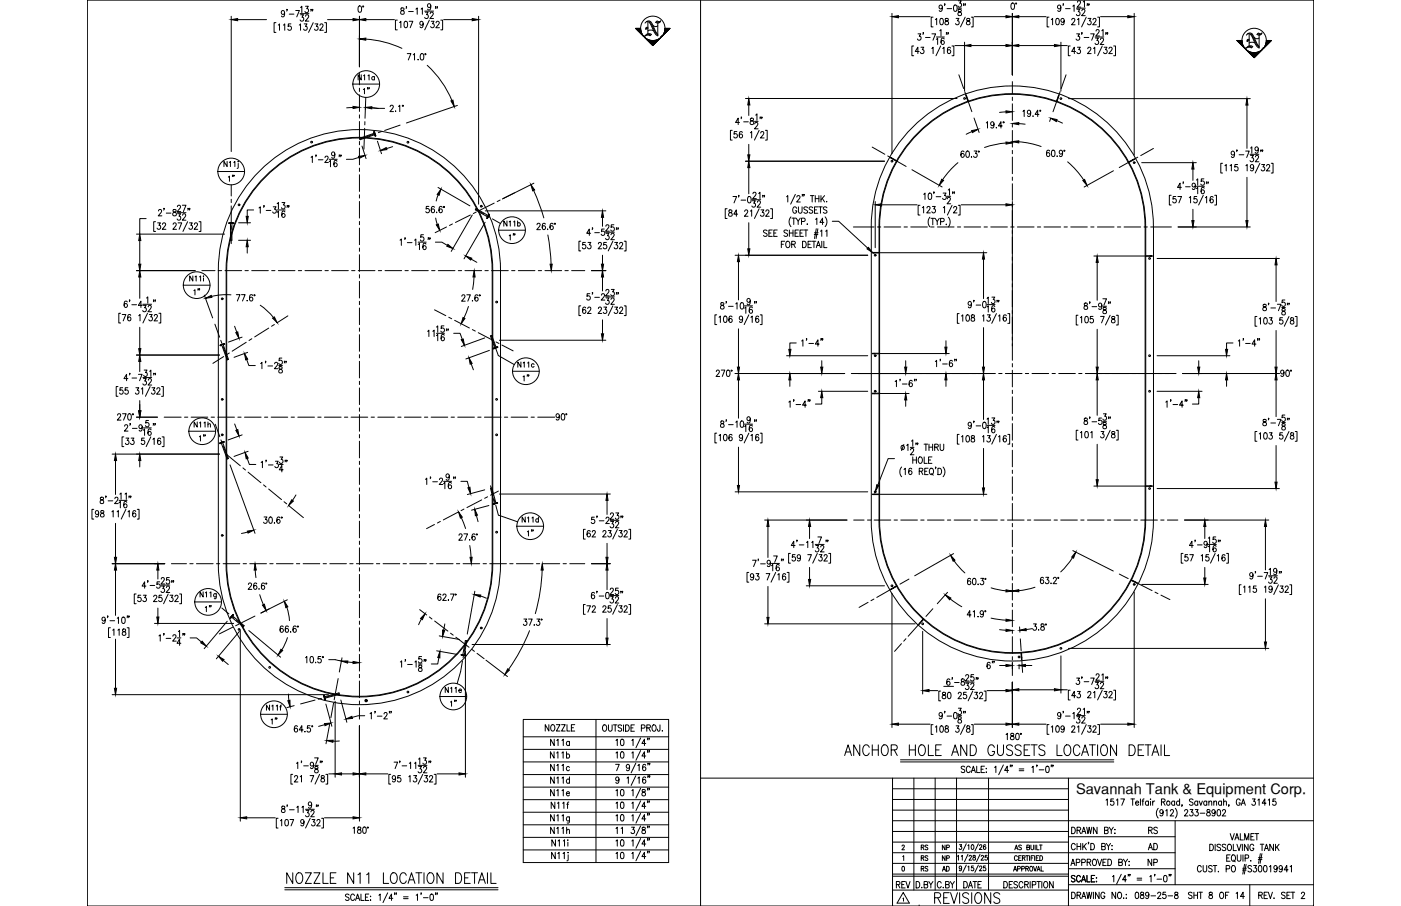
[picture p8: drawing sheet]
<svg xmlns="http://www.w3.org/2000/svg" width="432mm" height="279mm" viewBox="0 0 432 279" stroke-linecap="round" stroke-linejoin="round" font-family="sans-serif">
<defs><g id="words">
<g font-size="8.4">
<text x="197.9" y="12.3">N</text>
<text x="383.1" y="15.9">N</text>
</g>
<text font-size="7.1" x="87.5" y="273.8">NOZZLE N11 LOCATION DETAIL</text>
<g font-size="6.6">
<text x="259.3" y="234.2">ANCHOR HOLE AND GUSSETS LOCATION DETAIL</text>
<text x="287.2" y="279.8">REVISIONS</text>
</g>
<g font-size="5.3">
<text x="160.2" y="118.9">1&quot;</text>
<text x="307.6" y="207.4" transform="rotate(-90 307.6 207.4)">6&quot;</text>
<text x="275.5" y="275.2">REV</text>
<text x="296" y="275.2">DATE</text>
<text x="348.9" y="278.3">089-25-8</text>
</g>
<g font-size="4.9">
<text x="115" y="30.3" transform="rotate(-90 115 30.3)">1&quot;</text>
<text x="73.4" y="57.2" transform="rotate(-90 73.4 57.2)">1&quot;</text>
<text x="155.9" y="75.1">1&quot;</text>
<text x="62.8" y="92.1" transform="rotate(-90 62.8 92.1)">1&quot;</text>
<text x="58.9" y="133">N11h</text>
<text x="60.7" y="137.2">1&quot;</text>
<text x="160.2" y="162.3">N11d</text>
<text x="161.6" y="166.5">1&quot;</text>
<text x="62.4" y="189.8">1&quot;</text>
<text x="136.2" y="214.8">N11e</text>
<text x="141.8" y="219.1" transform="rotate(-90 141.8 219.1)">1&quot;</text>
<text x="86.4" y="224.4" transform="rotate(-90 86.4 224.4)">1&quot;</text>
<text x="169" y="231.1">N11a</text>
<text x="168.6" y="234.9">N11b</text>
<text x="169" y="238.8">N11c</text>
<text x="169" y="242.7">N11d</text>
<text x="169" y="246.6">N11e</text>
<text x="169" y="250.5">N11f</text>
<text x="169" y="258.2">N11h</text>
<text x="169.3" y="262.1">N11i</text>
<text x="353.1" y="258.2">RS</text>
<text x="353.1" y="263.2">AD</text>
<text x="353.1" y="268.1">NP</text>
</g>
<text font-size="4.5" x="331.6" y="244.9">Savannah Tank &amp; Equipment Corp.</text>
<g font-size="4.4">
<text x="109.4" y="25.8">N11a</text>
<text x="154.5" y="70.9">N11b</text>
<text x="57.5" y="87.8">N11i</text>
<text x="158.8" y="114.3">N11c</text>
<text x="81.1" y="220.1">N11f</text>
<text x="282.9" y="263.2">RS</text>
<text x="289.6" y="263.2">NP</text>
<text x="282.9" y="269.9">RS</text>
<text x="282.9" y="266.7">RS</text>
<text x="289.6" y="269.9">AD</text>
<text x="289.6" y="266.7">NP</text>
</g>
</g></defs>
<!-- layer: SHOP TAG -->
<path d="M283.3 279.4h.1M404.9 279.4h.1" fill="none" stroke="#000" stroke-width=".31"/>
<!-- layer: 0 -->
<g fill="none" stroke="#000" stroke-width=".31">
<path d="M26.9 0h378v279.4h-378zM215.9 0v279.4M161.3 221.9h44.8v44.1h-44.8zM161.3 227.2h44.8M161.3 231.1h44.8M161.3 235h44.8M161.3 238.9h44.8M183.7 221.9v44.1M215.9 240h189M275.1 240v39.4M281.7 240v34.5M288.2 240v34.5"/>
<path d="M294.8 240v34.5M304.7 240v34.5M329.3 240v39.4M161.3 242.7h44.8M161.3 246.6h44.8M161.3 250.5h44.8M161.3 254.4h44.8M161.3 258.2h44.8M275.1 243.2h54.2M275.1 246.5h54.2M275.1 253.1h129.8M275.1 259.7h54.2"/>
<path d="M275.1 256.4h54.2M275.1 249.8h54.2M329.3 258h32.9M362.2 253.1v19.7M161.3 262.1h44.8M275.1 270.2h54.2M275.1 269.6h54.2M275.1 274.5h54.2M275.1 263h87.1M275.1 266.3h54.2M329.3 267.9h32.9M329.3 272.8h75.6"/>
<path d="M385.2 272.8v6.6"/>
</g>
<!-- layer: TEXT -->
<g fill="none" stroke="#000" stroke-width=".31">
<path d="M330.3 255.1a1.01 1.01 0 0 1 1.1 1 1.01 1.01 0 0 1-1.1 1zM332 256.1l.9-.2 .1-.6-1-.2v2M332.5 256.1l.6 1M333.4 257.1l.6-2 .7 2M333.6 256.4h.8M334.9 255.1l.4 2 .4-2 .4 2 .4-2M335.6 259.8h-.2h.2l-.2 .5M338.1 255.1v2l-1.1-2v2M340.4 256.1l1-.2 .1-.6-1.1-.2v2l1.1-.2v-.5l-.4-.3M340.9 246.8l.4-.4v1.9M341.9 255.1l.6 1v1M343.1 255.1l-.6 1"/>
<path d="M343.2 246.4h-.8l-.1 .8a.61 .61 0 0 1 .9 .1 .61 .61 0 0 1-.1 .8 .61 .61 0 0 1-.9-.1M343.5 257h.2zM343.6 255.8v.1zM344.1 246.8l.4-.4v1.9M345.4 246.4h1.2l-.8 1.9M348.6 246.4h1.1M349.1 246.4v1.9M350 247.6h.9l-.1-.5a.58 .58 0 0 0-.8 .7 .58 .58 0 0 0 .9 .3M351.5 246.4v1.9M352 247h.5M352.6 246.4l-.3 .1-.1 .3v1.5M354 247.3l-.2-.2a.58 .58 0 0 0-.8 .6 .58 .58 0 0 0 1 .4"/>
<path d="M354 247v1.3M354.6 246.4v.2zM354.6 247.1v1.2M355.3 247v1.3M355.9 247l-.4 .1-.2 .5M357 249.3a2.24 2.24 0 0 0 0 3M358 247.3l.9-.1 .1-.6-1-.2v1.9M358.5 250.3l-.1 .3a.54 .54 0 0 1-.8 .1 .54 .54 0 0 1 0-.8 .54 .54 0 0 1 .8 .1l.1 .3a.9 .9 0 0 1-.7 1.3l-.3-.2M358.5 247.3l.6 1M359.3 250l.4-.3v1.9M360.7 250.1l.2-.3 .5-.1 .3 .5-1.1 1.4h1.2M362 247.3l-.1-.2a.58 .58 0 0 0-.8 .6 .58 .58 0 0 0 .9 .4"/>
<path d="M362 247v1.3M362.2 249.3a2.31 2.31 0 0 1 0 3M363.6 247.3a.56 .56 0 0 0-.8 0 .56 .56 0 0 0 0 .8 .56 .56 0 0 0 .8 0M363.6 246.4v1.9M364.4 248.3h-.2h.2l-.2 .4M365.1 250.1l.3-.4h.4l.3 .3-1.1 1.6h1.1M366.8 249.7h.9l-.5 .7a.6 .6 0 0 1 .5 .9 .6 .6 0 0 1-1.1 0M367.7 246.7l-.4-.3-.7 .3 .2 .4 .9 .7v.3l-.4 .2-.7-.2M368.4 249.7h.9l-.5 .7a.6 .6 0 0 1 .5 1 .6 .6 0 0 1-1.1-.1M369.1 247.3a.56 .56 0 0 0-.7 0 .56 .56 0 0 0 0 .8 .56 .56 0 0 0 .7 0M369.1 247v1.3M369.6 247l.5 1.3 .5-1.3"/>
<path d="M369.9 250.8h1.4M371.9 247.3a.56 .56 0 0 0-.8 0 .56 .56 0 0 0 0 .8 .56 .56 0 0 0 .8 0M371.9 247v1.3M372.1 249.8v.5a.72 .72 0 0 1 .8 .4 .72 .72 0 0 1-.3 .9 .63 .63 0 0 1-.8-.6 .63 .63 0 0 1 .9-.6l.2-.3v-.3zM372.6 247.4l.4-.4 .4 .1 .1 1.2M372.6 247v1.3M374.1 247.4l.4-.4 .4 .1 .1 1.2M374.1 247v1.3M374.5 250.3v.3a.54 .54 0 0 1-.8 .1 .54 .54 0 0 1 0-.8 .54 .54 0 0 1 .8 .1v.3a.9 .9 0 0 1-.6 1.3l-.3-.2M375.3 249.8l.3-.1a1.06 1.06 0 0 1 .6 .9 1.06 1.06 0 0 1-.6 1l-.3-.1-.2-.7zM376.5 247.3a.56 .56 0 0 0-.8 0 .56 .56 0 0 0 0 .8 .56 .56 0 0 0 .8 0M376.5 247v1.3"/>
<path d="M376.8 250.1l.1-.3 .5-.1 .3 .5-1 1.4h1.1M377.1 247.4l.4-.4 .4 .1 .1 1.2M377.1 246.4v1.9M378.8 248.3l-.1 .4M379.2 257.1l.6 1.9 .6-1.9M380.6 259l.6-1.9 .7 1.9M380.8 258.4h.8M382.2 246.8a.61 .61 0 0 0-.7-.4 .61 .61 0 0 0-.5 .7v.5a.61 .61 0 0 0 .6 .8 .61 .61 0 0 0 .6-.8h-.4M382.3 257.1v1.9h.9M382.5 248.3l.7-1.9 .6 1.9M382.8 247.7h.8M383.6 259v-1.9l.7 1.9 .6-1.9v1.9"/>
<path d="M385.5 258h.7M386 246.4h.9l-.5 .7a.6 .6 0 0 1 .5 .9 .6 .6 0 0 1-1.1 0M386.6 257.1h-1.1v1.9h1.1M386.8 257.1h1.1M387.4 257.1v1.9M387.7 246.8l.4-.4v1.9M390.2 247.7h-1.2l.8-1.3v1.9M390.9 246.8l.4-.4v1.9M393.2 246.4h-.8l-.1 .8a.61 .61 0 0 1 .9 .1 .61 .61 0 0 1-.1 .8 .61 .61 0 0 1-.9-.1M278 260.9l.3-.3 .4 .3-.7 1.2h.8M278.1 267.2h.2a.82 .82 0 0 1 .5 .7 .82 .82 0 0 1-.5 .7l-.3-.6zM278.2 264.2l.3-.3v1.5"/>
<path d="M278.3 277.1l.2-.2v1M278.4 275.2l1.9 3.3h-3.8zM284.1 273.6v.2zM284.8 272.8l1-.1v-.8l-1-.1v2l1.1-.2v-.4l-.4-.4M286.3 271.8l.6 1v1M287.5 271.8l-.6 1M290.1 272.3a.62 .62 0 0 0-.8-.5 .62 .62 0 0 0-.4 .8v.5a.62 .62 0 0 0 .4 .7 .62 .62 0 0 0 .8-.5M291.4 272.8l1-.1 .1-.7-1.1-.2v2l1.1-.2 .1-.4-.4-.4M292.9 271.8l.6 1v1M294.2 271.8l-.7 1M295.7 260.5h.7l-.4 .5a.44 .44 0 0 1 .4 .7 .44 .44 0 0 1-.8 0M296.3 264.1l.3-.3v1.5"/>
<path d="M296.4 267.5l-.2 .4a.41 .41 0 0 1-.5-.1 .41 .41 0 0 1 .1-.6 .41 .41 0 0 1 .5 .1l-.1 1.2-.5-.2M297.8 266.8l-1.1 2.2M297.8 260.2l-1.1 2.3M298.3 267.3l.3-.2v1.4M298.3 260.8l.3-.3v1.5M298.3 263.5l-1 2.2M298.7 264.1l.2-.3 .5 .3-.8 1.2h.9M299.5 260.6a.72 .72 0 0 1 .8 .5 .72 .72 0 0 1-.5 .9l-.4-.3zM300 263.8v.5a.55 .55 0 0 1 .6 .3 .55 .55 0 0 1-.2 .7 .48 .48 0 0 1-.6-.5 .48 .48 0 0 1 .6-.5l.1-.5zM300 267.1h-.6v.6a.46 .46 0 0 1 .7 0 .46 .46 0 0 1-.1 .7 .46 .46 0 0 1-.7-.1M301.5 266.8l-1 2.2M301.5 260.2l-1 2.3"/>
<path d="M301.9 267.4l.2-.3 .5 .2-.8 1.2h.9M301.9 260.8l.2-.3 .5 .3-.8 1.2h.9M302 263.5l-1 2.2M302.4 264.1l.1-.3h.4l.2 .4-.8 1.1h.9M303.7 267.1h-.6v.6a.46 .46 0 0 1 .7 0 .46 .46 0 0 1-.1 .7 .46 .46 0 0 1-.7-.1M303.8 260.7l-.2-.2a.71 .71 0 0 0-.6 .8 .71 .71 0 0 0 .7 .6 .43 .43 0 0 0 .1-.6 .43 .43 0 0 0-.7 0v.2M304.2 263.8h-.5l-.1 .6a.46 .46 0 0 1 .7 0 .46 .46 0 0 1-.1 .7 .46 .46 0 0 1-.7-.1M309.4 271.8a1 1 0 0 1 1.1 1 1 1 0 0 1-1.1 1zM312.1 271.8h-1.1v2h1.1M312.4 268.6l.5-1.4 .4 1.4M312.6 268.2h.6M312.8 262.1l.4-1.5 .5 1.5"/>
<path d="M312.9 261.6h.6M313.5 264.2a.46 .46 0 0 0-.5-.3 .46 .46 0 0 0-.3 .5v.4a.46 .46 0 0 0 .3 .6 .46 .46 0 0 0 .5-.4M313.6 272.1l-.4-.3-.6 .1v.7l.8 .4 .2 .5-.4 .3-.7-.3M313.6 267.9h.7v-.7h-.7v1.4M314 264.6h.5M314.7 263.9h-.7v1.5h.7M314.8 260.8l-.3-.2-.5 .2 .1 .4 .7 .4-.3 .5-.5-.2M314.9 267.9h.7v-.7h-.7v1.4M315.1 264.6l.7-.1 .1-.5-.8-.1v1.5M315.3 272.3a.62 .62 0 0 0-.8-.5 .62 .62 0 0 0-.4 .8v.5a.62 .62 0 0 0 .4 .7 .62 .62 0 0 0 .8-.5M315.5 264.6l.4 .8M315.8 272.8l1-.1 .1-.7-1.1-.2v2"/>
<path d="M316.1 267.9l.8-.1v-.6h-.8v1.4M316.2 263.9h.8M316.4 272.8l.5 1M316.5 261.3l.7-.1 .1-.5-.8-.1v1.5l.8-.2v-.5l-.3-.1M316.6 267.9l.4 .7M316.6 263.9v1.5M317.3 263.9v1.5M317.5 271.8v2M317.6 267.2a.68 .68 0 0 1 .7 .7 .68 .68 0 0 1-.7 .7l-.2-.5zM317.7 260.6v1l.4 .5 .4-.2 .1-1.3M317.8 264.6h.5M318.2 272.9l.9-.1 .1-.8-1-.2v2"/>
<path d="M318.5 267.2l.5 1.4 .5-1.4M318.6 263.9h-.8v1.5M318.9 263.9v1.5M319 260.6v1.5M319.4 264.6h.4M319.5 260.6v1.5h.8M319.6 271.8h1.1M319.6 268.6l.5-1.4 .5 1.4M319.8 268.2h.6M320.1 263.9h-.7v1.5h.7M320.1 271.8v2M320.4 260.6h.8"/>
<path d="M320.5 263.9a.75 .75 0 0 1 .9 .7 .75 .75 0 0 1-.9 .8zM320.8 260.6v1.5M320.9 267.2v1.4h.7M321.1 271.8v2M322 271.9l.1-.1a1.01 1.01 0 0 1 .9 1 1.01 1.01 0 0 1-.9 1 1.24 1.24 0 0 1-.1-1.9zM324.6 271.8v2l-1.1-2v2M330.1 266.9l.6-1.9 .6 1.9M330.3 275.1a1 1 0 0 1 1.1 1 1 1 0 0 1-1.1 1zM330.3 266.3h.8M331.3 270.3l-.4-.3-.7 .3 .2 .4 .8 .5v.7l-.6 .1-.4-.3M331.4 260.6a.62 .62 0 0 0-.7-.5 .62 .62 0 0 0-.5 .8v.4a.62 .62 0 0 0 .5 .8 .62 .62 0 0 0 .7-.5M331.7 266l1-.1 .1-.7-1.1-.2v1.9"/>
<path d="M332 276.1l.9-.1 .1-.7-1-.2v2M332 260.1v2M332 261h1.1M332.5 276.1l.6 1M333 270.5a.61 .61 0 0 0-.7-.5 .61 .61 0 0 0-.5 .7v.5a.61 .61 0 0 0 .5 .8 .61 .61 0 0 0 .7-.5M333.1 260.1v2M333.3 272l.7-2 .6 2M333.4 277.1l.6-2 .7 2M333.4 266l.9-.1 .1-.7-1-.2v1.9M333.6 271.3h.7M333.6 276.5h.8M333.7 260.1v2"/>
<path d="M334.1 260.9l.7 1.2M334.8 260.1l-1.1 1.3M334.9 275.1l.4 2 .4-2 .4 2 .4-2M335 270v2h1M335.1 265.9l.9-.1v-.7l-.9-.1v1.9M335.6 265.9l.6 1M336.2 260.1a1 1 0 0 1 1.1 1 1 1 0 0 1-1.1 1zM336.4 270.9h.6M337 265.1l.1-.1a1 1 0 0 1 .9 .9 1 1 0 0 1-.9 1 1.26 1.26 0 0 1-.1-1.8zM337 275.1v2M337.4 270h-1v2h1M337.9 271.9h.1z"/>
<path d="M337.9 270.6v.2zM338.3 265l.6 1.9 .7-1.9M338.8 275.1v2l-1.2-2v2M339.6 261l.9-.1 .1-.6-1-.2v2l1-.2v-.7l-.3-.2M339.9 265.9h.7M340.5 275.6a.62 .62 0 0 0-.7-.5 .62 .62 0 0 0-.5 .8v.5a.62 .62 0 0 0 .6 .7 .62 .62 0 0 0 .6-.7h-.4M341 260.1l.6 .9v1.1M341 265h-1.1v1.9h1.1M341.5 265a1 1 0 0 1 1.1 .9 1 1 0 0 1-1.1 1zM342.3 260.1l-.7 .9M342.7 260.8v.1zM342.7 261.9v.2z"/>
<path d="M342.9 270.4l.4-.4v2M343.9 275.1v2l-1.2-2v2M344.7 275.2l.2-.1a1 1 0 0 1 .8 1 1 1 0 0 1-.8 1 1.29 1.29 0 0 1-.2-1.9zM344.8 265.9l1-.1v-.7l-1-.1v1.9l1-.1 .1-.5-.4-.4M345.6 269.6l-1.5 3M346.2 277h.2zM346.2 265l.7 .9v1M347.2 271.3h-1.2l.8-1.3v2M347.5 265l-.6 .9M347.8 269.7h-.1h.1l-.1 .5M347.9 266.8h.2zM348 265.6v.2z"/>
<path d="M348.3 269.7l-.2 .5M350.5 270.8h1.4M350.5 271.4h1.4M354.4 270.4l.4-.4v2M356 269.7l-.2 .5M356.6 271.1h1.4M358.8 270.1l.3-.1a1.09 1.09 0 0 1 .6 1 1.09 1.09 0 0 1-.6 1 1.43 1.43 0 0 1-.3-1.9zM360.4 269.7l-.1 .5M360.9 269.7l-.1 .5M367.4 275.4l-.4-.3-.7 .3 .2 .5 .8 .5v.6l-.6 .1-.4-.3M368 276.1h1.1M368 275.1v2"/>
<path d="M369.1 275.1v2M369.5 275.1h1.1M370.1 275.1v2M370.2 267.4a.61 .61 0 0 0-.7-.5 .61 .61 0 0 0-.4 .8v.4a.61 .61 0 0 0 .4 .8 .61 .61 0 0 0 .7-.5M370.8 266.9l.1 1.7 .4 .3 .6-.3v-1.7M372.8 275.2v.6a.79 .79 0 0 1 .8 .3 .79 .79 0 0 1 0 .9 .64 .64 0 0 1-1-.4 .64 .64 0 0 1 .8-.7l.2-.3v-.4zM372.9 260.4a1 1 0 0 1 1.1 .9 1 1 0 0 1-1.1 1zM373.6 267.2l-.4-.3-.6 .1v.7l.8 .4 .2 .5-.4 .3-.7-.3M373.9 266.9h1.1M374.5 266.9v2M374.5 260.4v1.9M375.4 268.8h.2z"/>
<path d="M376.2 260.6l-.4-.2-.7 .2 .1 .5 .8 .4v.7l-.5 .1-.4-.3M376.2 275.2l.2-.1a1 1 0 0 1 .8 1 1 1 0 0 1-.8 1 1.27 1.27 0 0 1-.2-1.9zM377.7 276.1h.7M377.8 260.6l-.4-.2h-.6v.6l.8 .5 .2 .5-.4 .3-.7-.3M377.9 267.9h1v-.9l-1-.1v2M378.1 264.6h.6M378.6 260.4h.2a1 1 0 0 1 .8 .9 1 1 0 0 1-.8 1 1.26 1.26 0 0 1-.2-1.9zM378.8 275.1h-1.1v2M379.1 263.6h-1v2h1M379.7 263.9l.3-.3a1 1 0 0 1 .8 1 1 1 0 0 1-.8 1l-.5-.7zM379.8 267l.2-.1a1.01 1.01 0 0 1 .8 1 1.01 1.01 0 0 1-.8 1 1.29 1.29 0 0 1-.2-1.9zM380.1 260.4v1.9h1"/>
<path d="M380.2 265.2l.5 .6M381 275.5l.4-.4v2M381.2 260.4l.7 1.9 .6-1.9M381.3 263.6v1.4l.5 .6 .6-.3 .1-1.7M382.9 260.4v1.9M382.9 268.3h1.2M383 267.8h1.1M383.1 263.6v2M383.5 276.5h-1.2l.8-1.4v2M383.6 266.6l-.6 3M383.8 264.7l.9-.1 .1-.8-1-.2v2M384.1 266.6l-.6 3"/>
<path d="M384.7 260.4v1.9l-1.2-1.9v1.9M385.5 265.4v.2zM385.7 267.2l-.4-.3-.7 .3 .2 .5 .9 .6v.3l-.4 .3-.7-.3M386.4 266.9h.8l-.4 .8a.6 .6 0 0 1 .4 .9 .6 .6 0 0 1-1-.1M386.4 260.8a.62 .62 0 0 0-.7-.4 .62 .62 0 0 0-.5 .7v.5a.62 .62 0 0 0 .6 .7 .62 .62 0 0 0 .6-.7h-.4M387.8 265h1.1M387.9 264.5h1.1M387.9 276.1l1-.1 .1-.7-1.1-.2v2M388 267l.3-.1a1.09 1.09 0 0 1 .6 1 1.09 1.09 0 0 1-.6 1l-.3-.1-.2-.7zM388.4 260.4h1.1M388.5 263.2l-.6 3.1M388.5 276.1l.6 1"/>
<path d="M388.9 263.2l-.5 3.1M389 260.4v1.9M389.6 276.1h.6M389.7 267l.2-.1a1.09 1.09 0 0 1 .6 1 1.09 1.09 0 0 1-.6 1l-.4-.4-.1-.4zM389.7 262.3l.6-1.9 .7 1.9M389.9 261.7h.8M390.7 275.1h-1.1v2h1.1M390.9 275.1l.6 2 .7-2M391.2 267.3l.4-.4v2M392.5 260.4v1.9l-1.1-1.9v1.9M392.7 276.9h.1M393.1 260.4v1.9"/>
<path d="M393.5 261.2l.7 1.1M393.6 267.6l-.2 .5a.55 .55 0 0 1-.7-.2 .55 .55 0 0 1 .1-.8 .55 .55 0 0 1 .8 .1v.4a.96 .96 0 0 1-.6 1.3l-.3-.3M394.2 260.4l-1.1 1.3M395.2 267.6l-.2 .5a.55 .55 0 0 1-.7-.3 .55 .55 0 0 1 .1-.7 .55 .55 0 0 1 .8 .1v.4a.95 .95 0 0 1-.6 1.3l-.3-.3M396.1 275.4l-.4-.3-.6 .1v.6l.8 .5 .2 .5-.4 .3-.7-.3M396.6 276.1h.7M397 268.2h-1.2l.8-1.3v2M397.6 267.3l.4-.4v2M397.7 275.1h-1.1v2h1.1M397.9 275.1h1.1M398.5 275.1v2M401.1 275.6l.3-.5 .5 .1 .2 .3-1.1 1.6h1.1"/>
<circle cx="360.1" cy="247.6" r=".62"/>
</g>
<!-- layer: SHELL -->
<g fill="none" stroke="#000" stroke-width=".31">
<path d="M281.3 39.2a43.5 43.5 0 0 1 47.4-9.4 43.5 43.5 0 0 1 26.8 40.2v90.4a43.5 43.5 0 0 1-43.5 43.5 43.5 43.5 0 0 1-43.5-43.5v-90.4a43.4 43.4 0 0 1 12.8-30.8zM80 52.7a43.5 43.5 0 0 1 47.4-9.4 43.5 43.5 0 0 1 26.9 40.2v90.3a43.5 43.5 0 0 1-43.5 43.5 43.5 43.5 0 0 1-43.5-43.5v-90.4a43.4 43.4 0 0 1 12.7-30.7zM81.9 54.5a40.9 40.9 0 0 1 44.5-8.8 40.9 40.9 0 0 1 25.3 37.8v90.3a40.9 40.9 0 0 1-40.9 40.9 40.9 40.9 0 0 1-40.9-40.9v-90.4a40.8 40.8 0 0 1 12-28.9zM282.9 40.9a41.1 41.1 0 0 1 44.8-8.9 41.1 41.1 0 0 1 25.4 38v90.4a41.1 41.1 0 0 1-41.1 41.1 41.1 41.1 0 0 1-41.1-41.1v-90.4a41 41 0 0 1 12-29.1zM283.1 41.1a40.9 40.9 0 0 1 44.6-8.9 40.9 40.9 0 0 1 25.2 37.8v90.4a40.9 40.9 0 0 1-40.9 40.9 40.9 40.9 0 0 1-40.9-40.9v-90.4a40.8 40.8 0 0 1 12-28.9zM69.7 83.4a41.1 41.1 0 0 1 41.1-41 41.1 41.1 0 0 1 41.1 41.1v90.3a41.1 41.1 0 0 1-41.1 41.1 41.1 41.1 0 0 1-41.1-41.1M69.7 83.5v90.3"/>
<circle cx="269.7" cy="109.7" r=".26"/>
<circle cx="354.3" cy="109.7" r=".26"/>
<circle cx="68.5" cy="123.2" r=".26"/>
<circle cx="68.5" cy="134.1" r=".26"/>
<circle cx="153" cy="134.1" r=".26"/>
<circle cx="153" cy="123.2" r=".26"/>
<circle cx="269.7" cy="120.7" r=".26"/>
<circle cx="354.3" cy="120.7" r=".26"/>
</g>
<!-- layer: 1 PIPE -->
<path d="M110.8 42.7l4.7-1.7 .1 .5-4.6 1.6zM71 68.7h.5v5.4h-.5zM146.7 64.3l3.9 2.3-.2 .4-3.9-2.3zM68.3 106.3l.4-.1 1.7 4.6-.4 .2zM151.2 103.6l.4-.2 1.4 3.8-.5 .2zM68.2 136.5l.4-.1 1.8 5-.4 .1zM151.2 150.6l.4-.1 1.3 4.8-.5 .1zM71.5 189.8l3.7 3.2-.2 .3-3.8-3.1zM143.4 197.5l.5 .1-.8 4.6-.5-.1zM99.9 214.9l4.6-1.2 .1 .4-4.6 1.2z" fill="none" stroke="#000" stroke-width=".31"/>
<!-- layer: 1-150-RFSO -->
<g fill="none" stroke="#000" stroke-width=".31">
<path d="M115.4 40.6h-.2l.1 .4h.2M115.4 40.6l.1 .3M115.4 40.6l-.2 .1M115.4 40.9h-.1M115.5 40.9h.1M115.5 40.9l.2 .7M115.5 41.6h.1M115.7 41.5l-.2 .1M115.7 41.6h.1M115.7 41.6l.1 .4-.3-.4M115.7 41.7h-.1M115.8 41.9h-.2"/>
<path d="M70.6 68.7v.2M70.8 68.7v.2M70.9 68.7h.1M70.9 68.9h.1M71 68.7l-.1 .2M71.5 68.7v.2h.5v-.2h-1.5v.2h.4M71.6 68.9h.1M71.6 68.7h.1M71.7 68.7v.2M71.9 68.7v.2M150.1 67.2l.1 .1M150.2 67.1h.1"/>
<path d="M150.4 67.1h.1M150.4 67l-.2-.1-.2 .4 .2 .1 .2-.3M150.5 66.4h.1M150.5 66.4l.2 .2M150.5 66.4l.2-.3h.2l-.2 .4M150.6 66.3l.1 .1M150.7 66.1l.2 .1M150.7 66.5h.1M150.7 66.5l-.3 .6M67.9 106.4l.1 .2M68.1 106.4l.1 .1M68.2 106.3l-.4 .1 .1 .2 .3-.1"/>
<path d="M68.2 106.3h.1M68.2 106.5h.1M68.3 106.3v.2M68.7 106.1l.2 .2M68.8 106.1l-.6 .2M68.8 106.1h.1M68.8 106.1l.4-.1-.3 .3M68.9 106.3h.1M68.9 106.1l.1 .1M69.1 106l.1 .2M152.1 107.4v.1M152.3 107.3v.2"/>
<path d="M152.4 107.3l.1 .1M152.4 107.3l-.4 .1 .1 .2 .3-.1M152.4 107.3h.1M152.4 107.5h.1M153 107v.1M153 107v.3M153 107.1l.4-.2-.3 .3M153.1 107.2l-.7 .3M153.1 107v.2M153.3 107l.1 .1M67.8 136.6v.2M68 136.5v.2"/>
<path d="M68.1 136.5l-.4 .2 .1 .1 .3-.1M68.1 136.5h.1M68.1 136.7h.1M68.1 136.5v.2M68.6 136.3l.1 .2M68.7 136.3l-.6 .2M68.7 136.3h.4l-.4 .2M68.7 136.3h.1M68.7 136.5h.1M68.8 136.3v.1M69 136.2v.2M152 155.3v.2"/>
<path d="M152.2 155.3l.1 .1M152.3 155.2l.1 .2M152.3 155.3l-.4 .1 .1 .1 .3-.1M152.3 155.2v.1M152.3 155.4h.1M152.8 155.1l.5-.1 .1 .2-.4 .1M152.8 155.1l.1 .2M153 155.3l-.7 .1M153 155.3h.1M153 155.1l.1 .1M153.2 155l.1 .2M71 190.5l.1 .1"/>
<path d="M71.1 190.3l.1 .2M71.2 190.2l.2 .1M71.3 190.4h.1M71.4 190.3l-.1 .1M71.5 189.8l.2 .1M71.6 189.7l.2 .1M71.7 189.9l.2-.4-1 1.1 .2 .1 .2-.3M71.7 189.9h.1M71.8 189.5l.1 .1M99.8 214.8l.2 .7M99.8 214.8h.1M99.9 214.5h-.1"/>
<path d="M100 215.4h.2M100 214.7h-.2M100 215.5h.1M100 214.8l-.1-.4h-.2l.1 .4M100 214.8l-.2 .1M100 214.8h.1M100.2 215.4h.1M100.2 215.4l.1 .4h-.2l-.1-.3M100.2 215.5h-.2M100.2 215.7l-.1 .1M142.2 201.9v.1M142.5 201.9l-.1 .2"/>
<path d="M142.5 202.1h.1M142.6 201.9v.2M142.6 201.9h.1M142.6 201.9l-.4-.1 .3 .3M143.2 202l-.1 .2M143.2 202l.4 .3-1.1-.2M143.2 202h.1M143.3 202.1v.1M143.5 202.1v.1"/>
</g>
<!-- layer: CENTER -->
<g fill="none" stroke="#000" stroke-width=".31">
<path d="M110.8 29.3v5.1M110.8 35.4v1M110.8 37.5v5.1M112.4 39.6l-.2 6.4M112.5 37.5l-.1 1M112.7 30l-.2 6.5M123.3 38.6l-4.7 1.6M295.5 23.1l1.5 4.2M297.3 28.3l.4 .9M298 30.2l1.5 4.2M312 25.2v3.7M312 30v1"/>
<path d="M312 32v5.1M312 38.2v1M326.1 30.2l-1.6 4.3M326.7 28.3l-.3 1M328.6 23.1l-1.5 4.2M71.3 57v3.4M110.8 43.6v1.1M110.8 45.7v5.1M110.8 51.8v1.1M110.8 53.9v5.1M115.5 40.7l-.3 .1M115.6 41.2l-4.7 1.7"/>
<path d="M115.8 41.7l-.3 .1M117.6 40.6l-1 .3M158.6 59.5l-3.5 1.7M268.8 45.4l3.9 2.2M273.6 48.1l.9 .5M275.4 49.1l3.9 2.2M312 40.2v5.2M312 46.4v1M312 48.4v5.2M312 54.6v1M312 56.7v5.1M348.9 49.5l-3.9 2.2"/>
<path d="M350.7 48.5l-.9 .5M355.5 45.8l-3.9 2.2M70.7 68.6v.4M71.3 61.4v1.1M71.3 63.5v5.1M71.3 69.7v1M71.3 71.7v3.4M71.8 68.6v.4M110.8 60.1v1M110.8 62.1v5.1M110.8 68.3v1M110.8 70.3v5.2"/>
<path d="M110.8 76.5v1M110.8 78.5v5.2M137.6 70l-3.5 1.8M139.4 69.1l-.9 .4M145 66.3l-4.6 2.3M146.6 64.5l2.5 1.5M146.8 65.4l-.9 .4M150 66.5l.9 .5M150.1 67.1l.2 .2M150.6 66.2l.3 .2M151.8 67.5l2.5 1.4M152.3 62.6l-4.6 2.3"/>
<path d="M154.1 61.7l-.9 .5M263 70h6.4M270.4 70h1.1M272.5 70h5.1M278.6 70h1.1M280.7 70h5.1M286.9 70h1M288.9 70h5.1M295.1 70h1M297.1 70h5.2M303.3 70h1M305.4 70h5.1"/>
<path d="M311.5 70h1M312 62.8v1M312 64.9v5.1M312 71v1.1M312 73.1v5.1M312 79.2v1.1M313.6 70h5.1M319.7 70h1.1M321.8 70h5.1M328 70h1M330 70h5.1M336.2 70h1"/>
<path d="M338.2 70h5.2M344.4 70h1M346.4 70h5.2M352.6 70h1M354.6 70h6.4M62.2 83.5h4.1M66.2 100l1.5 4M67.3 83.5h1M69.3 83.5h5.2M75.5 83.5h1M77.6 83.5h5.1M83.7 83.5h1.1"/>
<path d="M85.8 83.5h5.1M88.7 97.4l-3.3 2.1M91.9 83.5h1.1M94 83.5h5.1M100.2 83.5h1M102.2 83.5h5.2M108.4 83.5h1M110.4 83.5h5.2M110.8 84.7v1M110.8 86.8v5.1M110.8 92.9v1.1M110.8 95v5.1"/>
<path d="M116.6 83.5h1M118.7 83.5h5.1M124.8 83.5h1M126.9 83.5h5.1M133 83.5h1.1M133.9 95.5l3.5 1.8M135.1 83.5h5.1M138.3 97.8l.9 .5M140.1 98.8l4.6 2.4M141.2 83.5h1.1M143.3 83.5h5.1M149.5 83.5h1"/>
<path d="M151.5 83.5h5.2M157.7 83.5h1M159.7 83.5h5.2M165.9 83.5h1M168 83.5h5.1M174.1 83.5h1.1M176.2 83.5h4M312 81.3v5.1M312 87.5v1M312 89.5v5.2M312 95.7v1M312 97.7v5.2"/>
<path d="M68 106.3l.1 .3M68.1 104.9l.3 1M68.7 106.9l1.5 4M68.9 110l-3.3 2.1M69 105.9l.1 .4M70.7 108.9l-.9 .5M75.9 105.6l-4.4 2.7M77.6 104.5l-.8 .5M82.8 101.2l-4.3 2.7M84.6 100.1l-.9 .5M110.8 101.2v1M110.8 103.2v5.1"/>
<path d="M110.8 109.4v1M110.8 111.4v5.1M110.8 117.6v1M110.8 119.6v5.2M145.6 101.6l.9 .5M147.4 102.6l4.6 2.4M151.4 103.5l2.2 6.1 4.9 2.9M152.1 107.3l.2 .3M152.9 105.5l.9 .4M153.2 106.9l.1 .3M154.7 106.4l3.5 1.8M262.4 115.2h3.3"/>
<path d="M266.7 115.2h1.1M268.8 115.2h5.1M274.9 115.2h1.1M277 115.2h5.1M283.1 115.2h1.1M285.2 115.2h5.1M291.4 115.2h1M293.4 115.2h5.2M299.6 115.2h1M301.6 115.2h5.2M307.8 115.2h1M309.9 115.2h5.1"/>
<path d="M312 103.9v1M312 106v5.1M312 112.1v1.1M312 114.2v5.1M316 115.2h1.1M318.1 115.2h5.1M324.3 115.2h1M326.3 115.2h5.1M332.5 115.2h1M334.5 115.2h5.1M340.7 115.2h1M342.7 115.2h5.2"/>
<path d="M348.9 115.2h1M350.9 115.2h5.2M357.1 115.2h1M359.2 115.2h3.3M50.6 128.7h5.2M56.9 128.7h1M66.3 130.8l1.5 3.9M67.1 128.7h5.2M67.8 136.5l.2 .3M68.1 135.7l.4 .9M68.8 137.6l1.4 3.9M68.9 136.1l.1 .4"/>
<path d="M73.3 128.7h1M75.4 128.7h5.1M81.5 128.7h1M83.6 128.7h5.1M89.7 128.7h1M91.8 128.7h5.1M97.9 128.7h1.1M100 128.7h5.1M106.2 128.7h1M108.2 128.7h5.1M110.8 125.8v1M110.8 127.8v5.2"/>
<path d="M110.8 134v1M110.8 136.1v5.1M114.4 128.7h1M116.4 128.7h5.2M122.6 128.7h1M124.7 128.7h5.1M130.8 128.7h1M132.9 128.7h5.1M139 128.7h1.1M141.1 128.7h5.1M147.2 128.7h1.1M149.3 128.7h5.1"/>
<path d="M155.5 128.7h1M157.5 128.7h5.1M163.7 128.7h1M165.7 128.7h5.3M312 120.3v1.1M312 122.4v5.1M312 128.5v1.1M312 130.6v5.1M312 136.8v1M312 138.8v5.2M69.7 140l4.4 3.6M74.9 144.3l.7 .6"/>
<path d="M76.5 145.6l3.9 3.3M81.2 149.5l.8 .7M82.8 150.8l4 3.3M87.5 154.7l.8 .7M89.1 156l4.4 3.6M110.8 142.2v1.1M110.8 144.3v5.1M110.8 150.5v1M110.8 152.5v5.1M110.8 158.7v1M141.2 157.9l-4.6 2.4M143 157l-.9 .5"/>
<path d="M148.5 154.2l-4.6 2.3M150.3 153.2l-.9 .5M151.2 149.8l.8 3M152.1 155.2l.1 .4M152.3 153.8l.2 1M152.8 155.8l.8 3.1 6 2M153.1 155l.1 .3M153.6 151.4l-2.4 1.3M312 145v1M312 147v5.2M312 153.2v1M312 155.3v5.1"/>
<path d="M52.8 173.8h4.7M58.5 173.8h1M60.6 173.8h5.1M66.7 173.8h1M68.8 173.8h5.1M74.9 173.8h1.1M77 173.8h5.1M83.1 173.8h1.1M85.2 173.8h5.1M91.4 173.8h1M93.4 173.8h5.2M99.6 173.8h1"/>
<path d="M101.6 173.8h5.2M107.8 173.8h1M109.9 173.8h5.1M110.8 160.7v5.2M110.8 166.9v1M110.8 168.9v5.2M110.8 175.1v1M110.8 177.1v5.2M116 173.8h1.1M118.1 173.8h5.1M124.2 173.8h1.1M126.3 173.8h5.1"/>
<path d="M132.5 173.8h1M133.9 161.8l-2.4 1.2M134.5 173.8h5.1M135.7 160.8l-.9 .5M140.7 173.8h1M142.7 173.8h5.1M148.9 173.8h1M150.9 173.8h5.2M157.1 173.8h1M159.2 173.8h5.1M165.3 173.8h1M167.4 173.8h5.1"/>
<path d="M173.5 173.8h1.1M175.6 173.8h4.6M263.1 160.4h3.2M267.4 160.4h1M269.4 160.4h5.2M275.6 160.4h1M277.6 160.4h5.2M280.1 178.6l-2.7 1.5M283.8 160.4h1M285.8 160.4h5.2M292 160.4h1M294.1 160.4h5.1"/>
<path d="M300.2 160.4h1M302.3 160.4h5.1M308.4 160.4h1.1M310.5 160.4h5.1M312 161.4v1.1M312 163.5v5.1M312 169.7v1M312 171.7v5.1M312 177.9v1M312 179.9v5.1M316.7 160.4h1M318.7 160.4h5.2"/>
<path d="M324.9 160.4h1M326.9 160.4h5.2M333.1 160.4h1M335.2 160.4h5.1M341.3 160.4h1M343.4 160.4h5.1M345 177l2.7 1.4M348.7 178.9l.9 .5M349.5 160.4h1.1M350.5 179.8l4.6 2.3M351.6 160.4h5.1M357.7 160.4h1.1"/>
<path d="M359.8 160.4h3.2M68.4 187.5l2.1 1.8M71 190.4l.2 .2M71.4 190l.7 .6M71.7 189.5l.2 .3M71.7 193.4l-4.1 2.1M72.9 191.3l2.2 1.8M73.6 192.5l-1 .5M78.6 190l-4.1 2M110.8 183.3v1M110.8 185.4v5.1M110.8 191.5v1.1"/>
<path d="M110.8 193.6v5.1M110.8 199.7v1.1M129.3 188l2.2 1.7M132.3 190.3l.8 .6M134 191.5l4 3.1M138.9 195.3l.8 .6M140.5 196.5l4.1 3.1M143.7 197.6l-.6 3.2M267.5 185.8l-2.7 1.5M269.3 184.7l-.9 .6M274.7 181.7l-4.5 2.5M276.5 180.7l-.9 .5"/>
<path d="M277.8 198.5l-2.1 2.4M279.2 197l-.7 .7M283.3 192.4l-3.4 3.8M284.7 190.9l-.7 .7M287.5 187.7l-2.1 2.4M312 186.1v1M312 188.1v5.2M312 194.3v1M312 196.3v5.2M314.5 197l.2 3.7M356 182.6l.9 .5M357.8 183.5l2.8 1.4"/>
<path d="M97.1 215.9l-4.5 1.2M99.1 215.4l-1 .2M100 214.5l-.3 .2M100.3 215.6l-.3 .1M102.8 216.8l-.8 4.5M103.2 214.8l-.2 1M104.2 209.3l-.8 4.5M104.5 213.9l-4.4 1.2M110.8 201.8v5.1M110.8 208v1M110.8 210v5.2M110.8 216.2v1"/>
<path d="M110.8 218.2v3.6M142.4 201.8l-.1 .3M142.5 203.9l-.5 3.2-1.1 3.8M142.9 201.8l-.2 1.1M143.4 202v.3M145.4 200.2l.8 .7M147 201.5l2.2 1.6M290.9 211.7h3M312 202.5v1M312 204.6v3.7M314.8 201.7l.1 1M314.9 203.7l.3 3.7"/>
</g>
<!-- layer: DIM -->
<g fill="none" stroke="#000" stroke-width=".31">
<path d="M71.3 5v41.7M73.2 6.1h8.9M85 7h-.5v3h.5M85.8 7.7l.3-.3v1.9M87.4 7.7l.4-.3v1.9M87.7 3.9a.53 .53 0 0 1-.6 .6 .53 .53 0 0 1-.4-.7l.5-.6a1.08 1.08 0 0 1 .6 1.1 1.08 1.08 0 0 1-.7 .9l-.3-.3M88.5 3h-.2h.2l-.2 .4M89.2 4.4h1.4M89.7 7.4h-.8l-.1 .8a.62 .62 0 0 1 .9 0 .62 .62 0 0 1-.1 .9 .62 .62 0 0 1-.9-.1M91.1 3.2h1.2l-.8 2M92.2 7.7l.4-.3v1.9M92.5 4.2h2.7"/>
<path d="M92.6 2.3l.4-.4v2M92.7 4.6h.8l-.4 .7a.59 .59 0 0 1 .4 .9 .59 .59 0 0 1-1-.1M93.7 7.4h.9l-.5 .7a.6 .6 0 0 1 .5 1 .6 .6 0 0 1-1-.1M94.1 1.9h.9l-.5 .8a.6 .6 0 0 1 .5 .9 .6 .6 0 0 1-1-.1M94.2 5l.3-.4h.5l.1 .3-1 1.6h1.1M95.9 3l-.1 .4M96.4 3h-.2h.2l-.2 .4M96.5 7l-1.4 3M97.1 7.4h.9l-.5 .7a.6 .6 0 0 1 .5 1 .6 .6 0 0 1-1.1-.1M98.6 7.8l.2-.3 .5-.1 .3 .5-1.1 1.4h1.2M100.1 7h.5v3h-.5M100.9 6.1h7.9"/>
<path d="M110.6 1.9l.2-.1a1.07 1.07 0 0 1 .7 1 1.07 1.07 0 0 1-.7 1 1.41 1.41 0 0 1-.2-1.9zM110.8 5v15.6M112.7 12.1a30.9 30.9 0 0 1 11.2 2.8M112.8 6.1h8.8M122.4 6.2h-.5v3h.5M123.1 6.9l.4-.3v2M123.6 2.5v.6a.72 .72 0 0 1 .9 .4 .72 .72 0 0 1-.3 .9 .63 .63 0 0 1-.8-.6 .63 .63 0 0 1 .9-.6l.2-.3-.1-.4zM124.8 6.7l.2-.1a1.09 1.09 0 0 1 .6 1 1.09 1.09 0 0 1-.6 1 1.43 1.43 0 0 1-.2-1.9zM125.3 2.2l-.1 .4M125.5 16.5h1.1l-.8 2M125.9 3.6h1.5M126.1 6.6h1.1l-.8 2"/>
<path d="M127.4 16.9l.4-.4v2M128.2 2.8l.4-.4v2M128.9 18.3v.2zM129.8 16.6l.2-.1a1.07 1.07 0 0 1 .6 1 1.07 1.07 0 0 1-.6 1 1.35 1.35 0 0 1-.2-1.9zM129.8 2.8l.4-.4v2M130.4 7.2l-.2 .5a.55 .55 0 0 1-.7-.2 .55 .55 0 0 1 .1-.7 .55 .55 0 0 1 .7 .1l.1 .3a.96 .96 0 0 1-.6 1.4l-.3-.3M130.9 3.4h2.7M131.1 3.7h.8l-.4 .8a.6 .6 0 0 1 .4 .9 .6 .6 0 0 1-1 0M132.3 6.2l-1.4 3M132.6 4.2l.1-.3 .5-.2 .3 .6-1 1.4h1.1M132.8 1.8a.53 .53 0 0 1-.6 .5 .53 .53 0 0 1-.5-.6l.5-.6a1.08 1.08 0 0 1 .6 1 1.08 1.08 0 0 1-.7 1l-.3-.3M132.9 6.6h.9l-.5 .7a.6 .6 0 0 1 .5 .9 .6 .6 0 0 1-1.1 0"/>
<path d="M134.3 2.2l-.1 .4M134.4 7l.3-.4h.3l.4 .3-1.1 1.7h1.1M134.8 2.2l-.1 .4M135.8 6.2h.6v3h-.6M136.7 6.1h8.8M147.5 5v58M274.9 4.1v43.3M276.9 5.1h9.8M281.6 14.2h-.5v3h.5M282.9 10.4h.9l-.5 .8a.6 .6 0 0 1 .5 .9 .6 .6 0 0 1-1-.1M283.3 15.9h-1.2l.8-1.3v1.9M283.8 14.6h.9l-.5 .7a.6 .6 0 0 1 .5 .9 .6 .6 0 0 1-1 0"/>
<path d="M284.6 10.1h-.2h.2l-.2 .5M285.2 11.6h1.5M287.2 14.9l.4-.3v1.9M287.2 10.4h1.2l-.9 2M287.6 5.3h-.6v3h.6M288.3 6.1l.4-.4v1.9M288.6 12.1l.4-.4v2M288.6 11.4h2.5M289.6 9.5l.4-.4v2M289.9 5.8l.2-.1a1.07 1.07 0 0 1 .7 1 1.07 1.07 0 0 1-.7 .9h-.2l-.3-.8zM289.9 14.2l-1.4 3M290.4 2.2a.53 .53 0 0 1-.7 .4 .53 .53 0 0 1-.2-.8 .53 .53 0 0 1 .9 0v.4a.94 .94 0 0 1-.6 1.3l-.3-.3"/>
<path d="M290.6 14.9l.4-.3v1.9M291 12l-.3-.3a1.1 1.1 0 0 0-.7 1 1.1 1.1 0 0 0 .6 1 .58 .58 0 0 0 .4-.7 .58 .58 0 0 0-.7-.4l-.3 .5M291.2 1.2l-.1 .5M291.4 5.8v.5a.8 .8 0 0 1 .8 .4 .8 .8 0 0 1 0 .9 .65 .65 0 0 1-1-.5 .65 .65 0 0 1 .8-.7l.3-.3-.1-.3zM291.8 10.1l-.2 .5M291.9 2.7h1.4M292.3 10.1h-.2h.2l-.2 .5M292.9 14.8l-.4-.2a1.14 1.14 0 0 0 0 1.9 .57 .57 0 0 0 .5-.8 .57 .57 0 0 0-.9-.1l-.1 .3M293.4 14.2h.6v3h-.6M294.1 1.6l.2-.1a1.06 1.06 0 0 1 .7 1 1.06 1.06 0 0 1-.7 1l-.4-.8zM294.3 14.1h3M294.7 5.7h.9l-.5 .7a.6 .6 0 0 1 .5 .9 .6 .6 0 0 1-1.1 0"/>
<path d="M295.2 2.5h1.2M295.4 .2h.9l-.5 .8a.6 .6 0 0 1 .5 .9 .6 .6 0 0 1-1.1-.1M295.4 2.9v.6a.72 .72 0 0 1 .8 .4 .72 .72 0 0 1-.2 .9 .64 .64 0 0 1-.8-.6 .64 .64 0 0 1 .8-.6l.3-.3-.1-.4zM297.1 1.2h-.2h.2l-.2 .5M297.3 13v15.1M297.5 5.3l-1.5 3M297.5 1.2l-.1 .5M298 5.8v.5a.8 .8 0 0 1 .8 .4 .8 .8 0 0 1 0 .9 .65 .65 0 0 1-1-.5 .65 .65 0 0 1 .9-.7l.2-.3-.1-.3zM299.3 14.1h10.7M299.4 5.3h.5v3h-.5M300.3 5.1h9.7M311.8 1l.4-.1a1.14 1.14 0 0 1-.1 2l-.4-.4-.1-.4z"/>
<path d="M312 4.1v19M314 5.1h8.4M314 14.1h11M323.3 5.3h-.6v3h.6M324 6.1l.4-.4v1.9M325.6 5.8l.3-.1a1.07 1.07 0 0 1 .6 1 1.07 1.07 0 0 1-.6 .9h-.3l-.2-.8zM327 2.2a.53 .53 0 0 1-.8 .4 .53 .53 0 0 1-.1-.9 .53 .53 0 0 1 .8 .1l.1 .4a.92 .92 0 0 1-.7 1.3l-.3-.3M327 14.1h2M327 13v15.1M327.8 1.2l-.2 .5M328 6.3a.53 .53 0 0 1-.8 .4 .53 .53 0 0 1-.1-.8 .53 .53 0 0 1 .8 0l.1 .4a.92 .92 0 0 1-.6 1.3l-.4-.2M328.4 2.7h1.4"/>
<path d="M329.8 14.2h-.5v3h.5M330.3 6.1l.3-.4 .5 .1 .2 .3-.3 .6-.8 .9h1.2M330.6 1.9l.4-.4v2M331.5 15.9h-1.2l.8-1.3v1.9M331.8 2.5h2.7M331.8 10.4h.9l-.5 .8a.61 .61 0 0 1 .5 .9 .61 .61 0 0 1-1-.1M331.9 2.9h.9l-.5 .7a.6 .6 0 0 1 .5 .9 .6 .6 0 0 1-1-.1M332.1 14.6h.9l-.5 .7a.6 .6 0 0 1 .5 .9 .6 .6 0 0 1-1.1 0M332.1 .7l.3-.5h.3l.3 .4-.2 .6-.8 1h1.1M332.1 6.1l.4-.4v1.9M333.4 3.3l.4-.4h.4l.2 .3-.2 .7-.8 .9h1.1M333.5 10.1l-.1 .5"/>
<path d="M333.8 .6l.4-.4v2M334.1 11.6h1.5M334.8 5.3l-1.4 3M335.2 1.2h-.2h.2l-.2 .5M335.3 15l.1-.4h.5l.3 .5-1 1.4h1.1M335.3 5.7h.9l-.5 .7a.6 .6 0 0 1 .5 .9 .6 .6 0 0 1-1 0M335.7 1.2l-.2 .5M336.1 10.4h1.1l-.7 2M336.9 6.1l.3-.4 .5 .1 .1 .3-.2 .6-.8 .9h1.1M337 14.9l.4-.3v1.9M337.5 11.4h2.7M337.7 11.7h.8l-.4 .8a.6 .6 0 0 1 .5 .9 .6 .6 0 0 1-1.1-.1"/>
<path d="M337.8 9.6l.3-.5 .5 .1 .2 .3-.3 .6-.8 1h1.2M338.3 5.3h.6v3h-.6M339.2 12.2l.3-.5 .5 .1 .1 .3-.2 .7-.8 .9h1.1M339.2 5.1h8.4M339.6 9.5l.4-.4v2M339.7 14.2l-1.4 3M340.3 14.6h.9l-.5 .7a.6 .6 0 0 1 .5 .9 .6 .6 0 0 1-1.1 0M340.9 10.1h-.1h.1l-.1 .5M341.4 10.1h-.2h.2l-.2 .5M341.8 15l.3-.4h.5l.2 .3-1.1 1.6h1.1M343.2 14.2h.6v3h-.6M349.6 4.1v43.8"/>
<path d="M108.8 25.9h8.2M108.8 33.1l-2 .2M112.6 33.1l4 .3M112.7 32.1l-.1 1.6M114.6 33.2l2 .2M116.6 33.4h1.9M120.2 32.9l.4-.5h.3l.3 .4-1 1.6h1.1M121.9 34.2v.2zM122.8 32.8l.4-.4v2M131.7 20.1a30.9 30.9 0 0 1 7.6 10.9M141 32.5l-15.7 5.4M227.9 37.8h-1.2l.8-1.4v2"/>
<path d="M228.6 36.2h-.2h.2l-.2 .4M229.2 37.6h1.4M229.8 30.4h65.2M230.8 32.4v3.2M231.4 36.5v.6a.72 .72 0 0 1 .8 .4 .72 .72 0 0 1-.3 .9 .64 .64 0 0 1-.8-.7 .64 .64 0 0 1 .9-.5l.2-.3-.1-.4zM232.5 37.4h1.2M232.6 38.2l.3-.4h.5l.2 .3-.3 .7-.8 .9h1.2M232.9 35.5l.4-.4v2M234.4 36.2l-.2 .4M234.9 36.2h-.2h.2l-.2 .4M300.2 36.4l1.6 4.5M304 37.9l.4-.4v2"/>
<path d="M306.4 38.2a.56 .56 0 0 1-.9 .4 .56 .56 0 0 1 .1-1l.2-.1a1.07 1.07 0 0 1 .6 1 1.07 1.07 0 0 1-.7 1l-.3-.3M307.1 39.3v.2zM308.9 38.8h-1.2l.8-1.3v2M310 34.5l-1.9 .2M314 38.1l1.9 .2M315.3 34.4l.4-.4v1.9M317.7 34.6a.56 .56 0 0 1-.8 .6 .56 .56 0 0 1-.2-1l.4-.2a1.07 1.07 0 0 1 .6 1 1.07 1.07 0 0 1-.7 .9l-.3-.2M318.4 35.8v.1zM320.2 35.3h-1.2l.8-1.3v1.9M323.9 36.4l-.4 1M325.7 37.2l1.8 .8M329.3 30.4h56"/>
<path d="M384.3 32.4v13.4M67.2 52.9h8.2M70 49.8v1.6l-1-1.6v1.6M70.7 50.1l.3-.3v1.6M72.1 50.1l.3-.3v1.6M73.4 49.8h.1M73.4 50.4v1.2l-.3 .3M95.9 48.5l.4-.3v1.9M97.5 47.9l-.2 .4M98.1 49.3h1.4M100.2 48.6l.3-.4h.3l.3 .3-.2 .7-.8 .9h1.1M101.5 49.8l.4-.3v1.9"/>
<path d="M101.5 49.1h2.4M103.2 47.5a.53 .53 0 0 1-.7 .4 .53 .53 0 0 1-.2-.8 .53 .53 0 0 1 .8 0l.1 .4a.95 .95 0 0 1-.6 1.3l-.3-.3M103.8 49.7l-.4-.2a1.13 1.13 0 0 0 0 1.9 .59 .59 0 0 0 .5-.7 .59 .59 0 0 0-.8-.4l-.2 .5M104.6 47.9h-.1h.1l-.1 .4M105.1 47.9h-.1h.1l-.1 .4M110.6 48.5l-1.9 .6h-1.9M111.6 45l1.2 3.9M116.3 43.5l1.3 3.9M121 45.2l-1.9 .6M135 57.8l9.8 5.7M164.5 58.7l1.7 4.2 1.4 4.3M164.5 56.5l-9.7 4.9"/>
<path d="M225.7 40.2h-.6v3h.6M227.1 40.6h-.8l-.1 .8a.61 .61 0 0 1 .9 0 .61 .61 0 0 1-.1 .9 .61 .61 0 0 1-.8-.1M228.8 40.9l-.5-.3a1.14 1.14 0 0 0 .1 1.9 .59 .59 0 0 0 .5-.7 .59 .59 0 0 0-.8-.4l-.3 .5M229.8 49.7h42.8M230.8 44.5v3.3M230.8 51.7v8.1M231.3 40.9l.4-.3v1.9M232.1 59.8l.1-.4 .5-.1 .3 .6-1 1.4h1.1M233.8 59.7l.4-.4v2M234 40.2l-1.5 3M234.5 41l.3-.4 .5 .1 .1 .2-.2 .7-.8 .9h1.1M235.9 40.2h.6v3h-.6"/>
<path d="M245.1 59.9l-1.4 3M281.1 52.3l9.3 5.4M284.7 59.9l.4-.4v2M286.3 59.6l.2-.1a1.07 1.07 0 0 1 .7 1 1.07 1.07 0 0 1-.7 1 1.41 1.41 0 0 1-.2-1.9zM287.9 59.3l-.2 .4M290.7 59.5h.9l-.5 .8a.6 .6 0 0 1 .5 .9 .6 .6 0 0 1-1.1 0M292.2 58.6l.5-.4v2M293.7 59.3h-.1h.1l-.1 .4M294.2 59.3l-.2 .4M295.2 50.2l-2.2 2.2-2.5 3.1M297.1 46.8l-.3-.2a1.11 1.11 0 0 0-.1 1.9 .55 .55 0 0 0 .6-.5 .55 .55 0 0 0-.5-.6 .55 .55 0 0 0-.6 .5M297.9 46.7l.3-.1a1.07 1.07 0 0 1 .6 1 1.07 1.07 0 0 1-.6 .9h-.3l-.2-.8z"/>
<path d="M299.4 48.3v.2zM299.6 40.6l-1.8 .8M300.2 46.6h.9l-.5 .7a.59 .59 0 0 1 .5 1 .59 .59 0 0 1-1-.1M310 44.1l-3.3 .5-3.3 .9M314 43.7a26.3 26.3 0 0 1 6.9 1.5M323.5 46.6l-.5-.3a1.13 1.13 0 0 0 .1 2 .59 .59 0 0 0 .5-.8 .59 .59 0 0 0-.8-.3l-.3 .4M324.3 46.4h.6l.2 .3v1.2l-.4 .4-.6-.4zM325.8 48.1v.2zM327.5 47a.53 .53 0 0 1-.6 .5 .53 .53 0 0 1-.4-.6l.4-.6a1.07 1.07 0 0 1 .6 1 1.07 1.07 0 0 1-.6 1l-.4-.3M329.1 49.9l2.3 2.3 2.6 3.3M343.2 52.7l-9.1 5M351.9 50.2h16.8"/>
<path d="M364.1 57.8h-1.2l.8-1.3v1.9M364.7 56.2l-.1 .5M365.4 57.6h1.4M367.7 52.1v3.5M368.4 57.1a.53 .53 0 0 1-.7 .4 .53 .53 0 0 1-.2-.8 .53 .53 0 0 1 .8 0l.1 .4a.95 .95 0 0 1-.6 1.3l-.3-.2M368.7 55.5l.4-.3v1.9M368.7 58.2l.4-.4v2M368.7 57.4h2.5M371.1 55.2h-.8l-.1 .8a.61 .61 0 0 1 .9 0 .61 .61 0 0 1-.1 .9 .61 .61 0 0 1-.9-.2M371.1 58.1l-.5-.3a1.14 1.14 0 0 0 .1 2 .59 .59 0 0 0 .5-.8 .59 .59 0 0 0-.8-.4l-.2 .5M371.9 56.2h-.1h.1l-.1 .5M372.4 56.2l-.1 .5"/>
<path d="M376.8 50.4h-.5v3h.5M377.5 51.1l.4-.4v2M379.1 51.1l.4-.4v2M380.5 47.3a.54 .54 0 0 1-.8 .4 .54 .54 0 0 1-.1-.9 .54 .54 0 0 1 .8 .1l.1 .4a.94 .94 0 0 1-.7 1.3l-.3-.3M381.3 46.3l-.2 .5M381.4 50.7h-.8v.9a.61 .61 0 0 1 .8 0 .61 .61 0 0 1 0 .9 .61 .61 0 0 1-.9-.2M381.9 47.7h1.4M383.9 46.6h1.1l-.8 2M384 51.1l.4-.4v2M384.3 54.7v13.3M385.3 47.6h2.7M385.4 45.7l.4-.4v2"/>
<path d="M385.4 47.9h.9l-.5 .8a.6 .6 0 0 1 .5 .9 .6 .6 0 0 1-1-.1M386.4 51.4a.53 .53 0 0 1-.7 .4 .53 .53 0 0 1-.2-.8 .53 .53 0 0 1 .8 0l.1 .4a.94 .94 0 0 1-.7 1.3l-.3-.3M386.9 48.4l.4-.5 .5 .1 .1 .3-.2 .6-.8 1h1.1M387.8 45.9l-.2 .5a.55 .55 0 0 1-.7-.2 .55 .55 0 0 1 .1-.7 .55 .55 0 0 1 .8 .1v.3a.93 .93 0 0 1-.6 1.4l-.3-.3M388.3 50.4l-1.4 3M388.7 46.3h-.2h.2l-.2 .5M388.9 50.7h.8l-.4 .8a.6 .6 0 0 1 .5 .9 .6 .6 0 0 1-1.1-.1M389.2 46.3h-.2h.2l-.2 .5M390.4 51.2l.3-.5 .5 .1 .1 .3-.2 .7-.8 .9h1.1M391.8 50.4h.6v3h-.6M42.1 72.2h27.1M43.1 74.2v7.3"/>
<path d="M45 67.4h-1.9v4.8M47.9 68.4h-.5v3h.5M48.6 68.7h.8l-.4 .8a.6 .6 0 0 1 .4 .9 .6 .6 0 0 1-1-.1M48.9 65.1l.1-.4 .5-.1 .3 .6-1 1.4h1.1M50.1 69.2l.3-.5h.3l.4 .4-1.1 1.6h1.1M50.6 64.3h-.2h.2l-.2 .5M51.2 65.7h1.5M53.4 69.2l.3-.5h.3l.3 .4-.2 .7-.8 .9h1.1M53.4 64.7v.6a.72 .72 0 0 1 .9 .4 .72 .72 0 0 1-.3 .9 .63 .63 0 0 1-.8-.7 .63 .63 0 0 1 .8-.5l.2-.7zM54.6 65.6h2.7M54.7 63.8l.3-.5h.3l.3 .4-1 1.6h1.1M54.8 65.9h.8l-.4 .8a.6 .6 0 0 1 .5 .9 .6 .6 0 0 1-1.1-.1"/>
<path d="M54.9 68.7h1.1l-.8 2M56.2 63.3h1.1l-.8 2M56.3 66.4l.3-.5h.3l.3 .4-.2 .7-.8 .9h1.1M57.8 68.4l-1.4 3M58 64.3h-.1h.1l-.1 .5M58.4 68.7h.9l-.5 .8a.6 .6 0 0 1 .5 .9 .6 .6 0 0 1-1.1-.1M58.5 64.3l-.1 .5M59.9 69.2l.3-.5h.4l.3 .4-1.1 1.6h1.1M61.3 68.4h.6v3h-.6M73.5 74.1h3.7M73.5 68.7h3.7M76.2 76.1v2"/>
<path d="M78.2 64.7h-2v2M79.8 64.1l.4-.3v1.9M81.4 63.5l-.1 .5M82 64.9h1.5M84.2 63.8h.9l-.5 .7a.6 .6 0 0 1 .5 .9 .6 .6 0 0 1-1 0M85.4 62.8l.4-.3v1.9M85.4 65.5l.4-.4v2M85.4 64.7h2.5M86.9 62.5h.9l-.5 .7a.6 .6 0 0 1 .5 .9 .6 .6 0 0 1-1 0M87.8 65.4l-.5-.3a1.14 1.14 0 0 0 .1 2 .57 .57 0 0 0 .5-.9 .57 .57 0 0 0-1-.1l-.1 .3M88.6 63.5h-.2h.2l-.2 .5M89.1 63.5l-.2 .5"/>
<path d="M123.3 74.1l.4-.4v2M124.9 73.4l-.2 .5M125.5 74.8h1.5M127.8 74.1l.4-.4v2M128.9 75.4l.4-.4v2M128.9 74.7h2.5M130.5 72.4h-.8l-.1 .8a.62 .62 0 0 1 .9 0 .62 .62 0 0 1-.1 .9 .62 .62 0 0 1-.8-.1M131.3 75.3l-.5-.3a1.13 1.13 0 0 0 .1 2 .59 .59 0 0 0 .4-.8 .59 .59 0 0 0-.7-.3l-.3 .4M132.1 73.4h-.2h.2l-.2 .5M132.2 63.6h-.8l-.1 .9a.62 .62 0 0 1 .9 0 .62 .62 0 0 1-.1 .9 .62 .62 0 0 1-.9-.1M132.6 73.4h-.2h.2l-.2 .5M133.9 63.9l-.4-.3a1.1 1.1 0 0 0-.6 1 1.1 1.1 0 0 0 .6 1 .56 .56 0 0 0 .5-.5 .56 .56 0 0 0-.5-.6 .56 .56 0 0 0-.6 .5"/>
<path d="M134.2 74.7h2l1.7 1M134.3 67.3l.5 1.9M134.6 65.4v.2zM135 60.1l-.6 1.9M136.3 63.9l-.3-.3a1.09 1.09 0 0 0-.7 1 1.09 1.09 0 0 0 .6 1 .56 .56 0 0 0 .5-.5 .56 .56 0 0 0-.5-.6 .56 .56 0 0 0-.6 .5M145.2 79.9l1.8 1M145.6 66.3l-6.5 11.2M149.5 68.6l-6.5 11.2M149.6 65h37.1M153.7 71h8.2M165.5 69.3l.3-.4h.4l.3 .3-.3 .7-.8 .9h1.2M168.1 69.1l-.5-.2a1.12 1.12 0 0 0 .1 1.9 .58 .58 0 0 0 .4-.8 .58 .58 0 0 0-.9-.1l-.1 .3"/>
<path d="M168.8 70.6v.2zM168.9 72.5l.6 4.4 .4 4.6M170.5 69.1l-.4-.2a1.1 1.1 0 0 0-.6 .9 1.1 1.1 0 0 0 .6 1 .57 .57 0 0 0 .5-.5 .57 .57 0 0 0-.5-.6 .57 .57 0 0 0-.6 .5M179 74.4h-.6v3h.6M180.4 74.8h-.8v.8a.61 .61 0 0 1 .9 0 .61 .61 0 0 1-.1 .9 .61 .61 0 0 1-.9-.2M181.2 74.8h.9l-.5 .7a.6 .6 0 0 1 .5 .9 .6 .6 0 0 1-1-.1M182 71.9h-1.2l.8-1.3v2M182.7 70.3h-.2h.2l-.2 .5M183.3 71.8h1.4M184.4 75.2l.3-.4h.5l.2 .3-.3 .7-.8 .9h1.2M185.7 67v2.8M185.7 78.7v2.8"/>
<path d="M186.2 70.6h-.7l-.1 .9a.61 .61 0 0 1 .9 0 .61 .61 0 0 1-.1 .9 .61 .61 0 0 1-.9-.2M186.6 71.6h2.8M186.7 69.8l.3-.5 .5 .1 .2 .3-.2 .6-.9 1h1.2M186.8 71.9h.9l-.5 .8a.6 .6 0 0 1 .5 .9 .6 .6 0 0 1-1.1-.1M186.9 74.8h-.8l-.1 .8a.61 .61 0 0 1 .9 0 .61 .61 0 0 1-.1 .9 .61 .61 0 0 1-.9-.2M188.3 72.4l.4-.5h.3l.3 .4-1 1.6h1.1M188.9 74.4l-1.4 3M189.2 69.3h-.8l-.1 .8a.61 .61 0 0 1 .9 .1 .61 .61 0 0 1-.1 .8 .61 .61 0 0 1-.8-.1M189.4 74.8h.9l-.5 .7a.6 .6 0 0 1 .5 .9 .6 .6 0 0 1-1-.1M190.1 70.3l-.2 .5M190.6 70.3l-.2 .5M191 75.2l.3-.4h.5l.1 .3-.2 .7-.8 .9h1.1"/>
<path d="M192.4 74.4h.6v3h-.6M224.1 64.4h-.6v3h.6M224.7 64.8v.6a.72 .72 0 0 1 .9 .4 .72 .72 0 0 1-.3 .9 .63 .63 0 0 1-.8-.7 .63 .63 0 0 1 .9-.5l.2-.3-.1-.4zM225.9 60.6h1.1l-.8 2M226.6 78.7h40.8M227.4 66h-1.2l.7-1.3v2M227.8 60.3h-.2h.2l-.2 .5M228.4 61.7h1.4M229.5 65.2l.3-.5h.3l.4 .4-.3 .7-.8 .9h1.1M230.6 60.7l.3-.1a1.07 1.07 0 0 1 .6 1 1.07 1.07 0 0 1-.6 1 1.35 1.35 0 0 1-.3-1.9zM230.8 68.7v8M231.3 65.1l.4-.4v2"/>
<path d="M231.8 61.6h2.7M231.9 61.9h.9l-.5 .8a.6 .6 0 0 1 .5 .9 .6 .6 0 0 1-1-.1M233.4 62.4l.2-.4 .5-.1 .3 .6-1.1 1.4h1.2M234 64.4l-1.5 3M234.5 64.7h.9l-.5 .8a.6 .6 0 0 1 .5 .9 .6 .6 0 0 1-1-.1M235.2 60.3h-.2h.2l-.2 .5M235.6 60.3l-.1 .5M236.1 65.2l.3-.5h.3l.3 .4-.2 .7-.8 .9h1.1M236.4 71.2l-.4-.3-.7 .3 .1 .4 1 .7v.3l-.4 .3-.7-.3M237 71.9h.6M237.5 64.4h.6v3h-.6M238 70.9h-1v2h1"/>
<path d="M238.5 71.9h.6M239.5 70.9h-1v2h1M240.8 75.3h.6M241.9 74.4h-1.1v2M242.4 60.7l.4-.4v2M242.5 74.5l.2-.1a1 1 0 0 1 .8 1 1 1 0 0 1-.8 1 1.24 1.24 0 0 1-.2-1.9zM242.7 71.2l-.4-.3-.5 .1-.1 .6 .9 .5 .1 .5-.4 .3-.7-.3M243.3 71.9h1.1M243.3 70.9v2M243.8 66.9a2.24 2.24 0 0 0 0 3M244 75.3l1-.1v-.6l-1-.2v2M244.1 67.3h1.1"/>
<path d="M244.4 70.9v2M244.6 75.3l.5 1.1M244.6 67.3v1.9M245 71.9h.7M245.4 67.3l.6 .9v1M245.5 64.3a.62 .62 0 0 0-.7-.5 .62 .62 0 0 0-.5 .7v.5a.62 .62 0 0 0 .6 .8 .62 .62 0 0 0 .6-.8h-.4M245.6 60.8l.3-.5h.4l.3 .4-1.1 1.6h1.2M246.1 63.8v1.4l.5 .6 .5-.3 .1-1.7M246.1 70.9h-1.1v2h1.1M246.6 71.9h.6M246.7 67.3l-.7 .9M247 68.3l1-.1v-.8l-1-.1v1.9"/>
<path d="M247.4 60l-.2 .5M247.4 74.4a1 1 0 0 1 1.1 1 1 1 0 0 1-1.1 1zM247.6 70.9h-1v2h1M247.8 60l-.1 .5M247.8 70.9h1.2M248.4 70.9v2M248.8 69v.2zM248.9 64.1l-.4-.3-.7 .3v.4l1.1 .7v.3l-.4 .3-.7-.3M249 75.3h.7M249.8 60.3h1.1M250.1 74.4h-1.1v2h1.1M250.3 60.3v2"/>
<path d="M250.3 74.4h1.1M250.5 64.1l-.4-.3-.6 .1-.1 .6 1 .5 .1 .5-.4 .3-.7-.3M250.9 74.4v2M251 72.3h1.1M251 64.7h.7M251 71.8h1.2M251.3 60.3v2M251.3 61.3h1.1M251.4 67.6l.4-.3v1.9M251.6 76.4l.6-2 .7 2M251.6 70.5l-.6 3.1M251.8 75.7h.8"/>
<path d="M252.1 63.8h-1.1v2h1.1M252.1 70.5l-.6 3.1M252.3 63.8h1.1M252.4 60.3v2M252.9 71.3l.4-.4v2M252.9 63.8v2M253 60.3v2M253.3 74.4v2M253.4 61.2l.7 1.1M253.9 68.6h-1.2l.8-1.3v1.9M253.9 74.4v2h1M254.1 60.3l-1.1 1.3"/>
<path d="M254.3 66.9a2.3 2.3 0 0 1 0 3M254.5 71.3l.4-.4v2M254.7 62.2h.2zM254.9 64.1l-.4-.3-.8 .3 .1 .4 1.1 .7v.3l-.4 .3-.8-.3M256.5 68.2h2l8.9 8.3M269.7 62.1v14.3M270.9 77.9h33.2M271.7 63.2h11M283.5 63.3h-.5v3h.5M284.3 64.1l.4-.4v2M285.7 64.2l.3-.5h.3l.4 .4-.3 .6-.8 1h1.1M286.6 67a2.3 2.3 0 0 0 0 3"/>
<path d="M286.9 67.3h1.2M287.4 63.7h.8l-.4 .7a.6 .6 0 0 1 .4 1 .6 .6 0 0 1-1-.1M287.5 67.3v2M288.2 67.3l.7 1v1M288.5 60.7h1.5M289.5 67.3l-.6 1M289.9 68.4l1-.1v-.8l-1-.2v2M290.7 64.1l.4-.4v2M291.7 69.1h.1M291.9 60.5h1.1M292 61.3l.3-.4h.3l.3 .3-.2 .7-.8 .9h1.1M292.3 67a2.3 2.3 0 0 1 0 3"/>
<path d="M293.4 63.3l-1.4 3M293.9 64.2l.3-.5h.4l.3 .4-.3 .6-.8 1h1.2M295.4 63.3h.5v3h-.5M296.2 63.2h13.8M303.1 79.9v12.2M312 62.1v44.6M337.1 79h16M356.6 79.7h37.7M361 60.2h-.6v3h.6M362.4 60.6h-.8l-.1 .8a.61 .61 0 0 1 .9 .1 .61 .61 0 0 1-.1 .9 .61 .61 0 0 1-.9-.2M363 60.6h1.2l-.9 2M363.1 70h22.2"/>
<path d="M366.5 61l.4-.4v2M367.7 64.5v3.5M368.9 60.6h-.8l-.1 .8a.61 .61 0 0 1 .9 .1 .61 .61 0 0 1-.1 .9 .61 .61 0 0 1-.9-.2M370.9 60.2l-1.5 3M371.5 61l.4-.4v2M373.9 60.9l-.5-.3a1.13 1.13 0 0 0 .1 2 .55 .55 0 0 0 .5-.6 .55 .55 0 0 0-.5-.5 .55 .55 0 0 0-.6 .4M374.4 60.2h.5v3h-.5M37.2 96.6h-.6v3h.6M37.7 97h1.1l-.8 2M39.2 93.1l-.5-.2a1.12 1.12 0 0 0 .1 1.9 .59 .59 0 0 0 .5-.7 .59 .59 0 0 0-.8-.4l-.3 .5M40 92.6l-.1 .4M40.3 97.3l-.5-.3a1.13 1.13 0 0 0 .1 2 .59 .59 0 0 0 .4-.8 .59 .59 0 0 0-.7-.4l-.3 .5"/>
<path d="M40.6 94h1.5M42.1 83.5h18.1M42.8 97.4l.4-.4v2M43.1 85.4v6.6M43.8 94.2h-1.1l.7-1.3v1.9M44 93.8h2.7M44.2 94.2h.8l-.4 .7a.6 .6 0 0 1 .5 .9 .6 .6 0 0 1-1.1 0M45.1 91.9l.5-.4v2M45.5 96.6l-1.5 3M45.7 94.6l.3-.4 .5 .1 .1 .3-.2 .6-.8 .9h1.1M46 97h.9l-.5 .7a.6 .6 0 0 1 .5 1 .6 .6 0 0 1-1-.1M47.4 92.6h-.1h.1l-.1 .4"/>
<path d="M47.5 97.5l.4-.5 .4 .1 .2 .3-1 1.6h1.1M47.9 92.6l-.1 .4M49 96.6h.6v3h-.6M56.5 87.9h8.2M63 91l2.5 7M71.2 90.9a18.6 18.6 0 0 0-6 .5M72.8 90.9h1.2l-.8 1.9M74.4 90.9h1.1l-.8 1.9M76.2 92.6v.2zM77.9 91.1l-.5-.2a1.12 1.12 0 0 0 .1 1.9 .55 .55 0 0 0 .5-.5 .55 .55 0 0 0-.5-.6 .55 .55 0 0 0-.6 .5M80.2 94.1l2.2 1.8 1.9 2M142.3 91.4l.4-.5 .5 .1 .1 .3-.2 .6-.8 1h1.1"/>
<path d="M143.9 90.9h1.1l-.8 2M144.4 94.5l-1.4 3.6M145.6 92.7v.2zM146.1 85.4l-.4 3.9M147.3 91.2l-.5-.3a1.14 1.14 0 0 0 .1 2 .58 .58 0 0 0 .5-.9 .58 .58 0 0 0-1-.1l-.1 .3M179 94.3h-.6v3h.6M180.5 95l-.3-.3a1.11 1.11 0 0 0-.1 2 .55 .55 0 0 0 .6-.6 .55 .55 0 0 0-.5-.5 .55 .55 0 0 0-.6 .4M181.1 95.2l.2-.4 .5-.1 .3 .6-1 1.4h1.1M181.8 90.6h-.8l-.1 .8a.61 .61 0 0 1 .9 0 .61 .61 0 0 1-.1 .9 .61 .61 0 0 1-.9-.1M182.3 83.5h4.4M182.7 90.3h-.2h.2l-.2 .5M183.3 91.7h1.4"/>
<path d="M184.4 95.2l.2-.4 .5-.1 .3 .6-1.1 1.4h1.2M185.4 91l.1-.3 .5-.1 .3 .5-1 1.4h1.1M185.7 85.4v4.3M185.7 98.6v4.4M186.1 94.7h.9l-.5 .8a.6 .6 0 0 1 .5 .9 .6 .6 0 0 1-1.1-.1M186.6 91.6h2.8M186.7 89.7l.3-.4h.5l.2 .3-.2 .7-.9 .9h1.2M186.8 91.9h.9l-.5 .7a.59 .59 0 0 1 .5 1 .59 .59 0 0 1-1.1-.1M188.3 92.4l.4-.5 .4 .1 .2 .3-1 1.6h1.1M188.4 89.3h.9l-.5 .7a.6 .6 0 0 1 .5 .9 .6 .6 0 0 1-1-.1M188.9 94.3l-1.4 3M189.4 94.7h.9l-.5 .8a.6 .6 0 0 1 .5 .9 .6 .6 0 0 1-1-.1"/>
<path d="M190.1 90.3l-.2 .5M190.6 90.3l-.2 .5M191 95.2l.1-.4 .5-.1 .3 .6-1 1.4h1.1M192.4 94.3h.6v3h-.6M220.9 97.1h-.6v3h.6M221.6 97.9l.4-.4v1.9M222.2 93.4v.6a.72 .72 0 0 1 .9 .4 .72 .72 0 0 1-.3 .9 .64 .64 0 0 1-.8-.7 .64 .64 0 0 1 .9-.5l.2-.3-.1-.4zM223.2 97.6h.7l.1 .3v1.2l-.4 .3-.5-.3-.1-.8zM223.9 93h-.2h.2l-.2 .5M224.5 94.5h1.5M225.6 97.7l-.3-.2a1.09 1.09 0 0 0-.7 .9 1.09 1.09 0 0 0 .6 1 .57 .57 0 0 0 .5-.8 .57 .57 0 0 0-1-.1l-.1 .3M226.8 93.7l.4-.4v2"/>
<path d="M227.6 80.7v11.8M228.4 93.4l.4-.1a1.15 1.15 0 0 1-.2 2l-.4-.4-.1-.4zM228.9 98.1a.53 .53 0 0 1-.8 .4 .53 .53 0 0 1-.1-.8 .53 .53 0 0 1 .8 0l.1 .4a.92 .92 0 0 1-.7 1.3l-.3-.2M229.5 95l.4-.3v1.9M229.5 94.3h2.4M230.8 97.1l-1.4 3M231.2 92.7a.53 .53 0 0 1-.7 .4 .53 .53 0 0 1-.2-.8 .53 .53 0 0 1 .9 0v.4a.94 .94 0 0 1-.6 1.3l-.3-.3M231.4 97.9l.4-.4v1.9M231.9 94.9l-.3-.2a1.09 1.09 0 0 0-.7 .9 1.09 1.09 0 0 0 .6 1 .57 .57 0 0 0 .4-.8 .57 .57 0 0 0-.9-.1l-.1 .3M232.7 93l-.2 .5M233.2 93l-.2 .5M233.8 97.7l-.5-.2a1.14 1.14 0 0 0 .1 1.9 .59 .59 0 0 0 .5-.7 .59 .59 0 0 0-.8-.4l-.2 .5"/>
<path d="M234.3 97.1h.6v3h-.6M295.6 96.7h-.5v3h.5M296.3 97.5l.4-.4v2M297.9 97.2l.4-.1a1.14 1.14 0 0 1-.1 2l-.3-.1-.2-.8zM299.4 93.6l-.2 .5a.55 .55 0 0 1-.8-.2 .55 .55 0 0 1 .2-.7 .55 .55 0 0 1 .7 0l.1 .4a.96 .96 0 0 1-.6 1.3l-.3-.3M299.4 97.2v.5a.72 .72 0 0 1 .9 .5 .72 .72 0 0 1-.3 .9 .64 .64 0 0 1-.8-.7 .64 .64 0 0 1 .9-.6l.2-.2-.1-.4zM300.2 92.7h-.2h.2l-.2 .4M300.8 94.1h1.5M302.8 97.5l.4-.4v2M303.1 93l.2-.1a1.09 1.09 0 0 1 .7 1 1.09 1.09 0 0 1-.7 1l-.4-.3-.1-.5zM304.2 92l.4-.4v2M304.2 94.6l.4-.3v1.9"/>
<path d="M304.2 93.9h2.5M304.3 97.1h.9l-.5 .7a.6 .6 0 0 1 .5 1 .6 .6 0 0 1-1-.1M305.7 91.6h.9l-.5 .8a.6 .6 0 0 1 .5 .9 .6 .6 0 0 1-1-.1M306.6 94.6l-.3-.3a1.09 1.09 0 0 0-.7 .9 1.09 1.09 0 0 0 .6 1 .57 .57 0 0 0 .6-.5 .57 .57 0 0 0-.6-.6 .57 .57 0 0 0-.6 .5M307.1 96.7l-1.4 3M307.4 92.7l-.2 .4M307.7 97.5l.4-.4v2M307.9 92.7h-.2h.2l-.2 .4M310.1 97.4l-.3-.3a1.1 1.1 0 0 0-.6 1 1.1 1.1 0 0 0 .6 1 .58 .58 0 0 0 .4-.9 .58 .58 0 0 0-.9-.1l-.1 .3M310.6 96.7h.6v3h-.6M332.3 97.2h-.6v3h.6M333 98l.4-.4v2"/>
<path d="M334.2 93.6v.5a.72 .72 0 0 1 .9 .4 .72 .72 0 0 1-.3 .9 .63 .63 0 0 1-.8-.6 .63 .63 0 0 1 .9-.6l.2-.3-.1-.3zM334.6 97.7l.2-.1a1.09 1.09 0 0 1 .7 1 1.09 1.09 0 0 1-.7 1l-.2-.1-.3-.8zM335.9 93.2h-.1h.1l-.1 .4M336.6 94.6h1.4M336.9 97.6h-.8l-.1 .8a.61 .61 0 0 1 .9 0 .61 .61 0 0 1-.1 .9 .61 .61 0 0 1-.9-.1M338.2 80.9v11.7M339.2 97.6h1.1l-.8 2M339.6 94.1l-.2 .5a.55 .55 0 0 1-.8-.2 .55 .55 0 0 1 .2-.7 .55 .55 0 0 1 .7 0l.1 .4a.93 .93 0 0 1-.6 1.3l-.4-.3M339.9 92.1h1.1l-.8 2M339.9 94.4h1.1M340.1 94.9v.5a.72 .72 0 0 1 .8 .4 .72 .72 0 0 1-.3 .9 .63 .63 0 0 1-.7-.6 .63 .63 0 0 1 .8-.6l.3-.3-.1-.3zM341.8 93.2h-.2h.2l-.2 .4"/>
<path d="M342.2 97.2l-1.5 3M342.2 93.2l-.1 .4M342.7 97.7v.5a.73 .73 0 0 1 .9 .5 .73 .73 0 0 1-.3 .9 .63 .63 0 0 1-.8-.7 .63 .63 0 0 1 .8-.6l.3-.2-.1-.4zM344.1 97.2h.5v3h-.5M387.4 97.6h-.6v3h.6M388.1 98.3l.4-.3v1.9M389.4 93.9v.6a.73 .73 0 0 1 .8 .4 .73 .73 0 0 1-.3 .9 .64 .64 0 0 1-.7-.6 .64 .64 0 0 1 .8-.6l.2-.3v-.4zM389.7 98.1l.2-.1a1.06 1.06 0 0 1 .7 1 1.06 1.06 0 0 1-.7 .9l-.4-.3v-.5zM391.1 93.6l-.2 .4M391.2 98h.9l-.5 .7a.6 .6 0 0 1 .5 1 .6 .6 0 0 1-1-.1M391.7 95h1.4M393.3 81.7v11.3"/>
<path d="M393.7 93.8h1.1l-.8 2M395.1 94.8h1.1M395.2 95.3v.5a.72 .72 0 0 1 .9 .4 .72 .72 0 0 1-.3 .9 .64 .64 0 0 1-.8-.6 .64 .64 0 0 1 .8-.6l.3-.3-.1-.3zM395.3 98h-.8l-.1 .8a.61 .61 0 0 1 .9 .1 .61 .61 0 0 1-.1 .8 .61 .61 0 0 1-.9-.1M396 92.5h-.8l-.1 .9a.61 .61 0 0 1 .9 0 .61 .61 0 0 1-.1 .9 .61 .61 0 0 1-.8-.2M396.9 93.6l-.2 .4M397.3 97.6l-1.5 3M397.4 93.6l-.2 .4M397.8 98.1v.5a.72 .72 0 0 1 .9 .5 .72 .72 0 0 1-.3 .8 .64 .64 0 0 1-.8-.6 .64 .64 0 0 1 .9-.6l.2-.3-.1-.3zM399.2 97.6h.6v3h-.6M36.4 119.2h-.6v3h.6M37.8 119.6h-.8l-.1 .8a.62 .62 0 0 1 .9 0 .62 .62 0 0 1-.1 .9 .62 .62 0 0 1-.8-.1"/>
<path d="M39.4 116.8h-1.2l.8-1.4v2M39.4 119.6h-.8l-.1 .8a.61 .61 0 0 1 .9 0 .61 .61 0 0 1-.1 .9 .61 .61 0 0 1-.8-.1M40 115.2h-.1h.1l-.1 .4M40.7 116.6h1.4M41.9 119.6h.9l-.5 .7a.6 .6 0 0 1 .5 1 .6 .6 0 0 1-1.1-.1M42.1 109.5h25.5M42.7 115.4h1.1l-.8 2M43.1 100.9v6.6M43.1 111.5v3.1M43.6 120l.4-.4v2M44 116.4h2.8M44.2 116.8h.9l-.5 .7a.6 .6 0 0 1 .5 .9 .6 .6 0 0 1-1.1 0"/>
<path d="M44.4 114.1h.9l-.5 .8a.6 .6 0 0 1 .5 .9 .6 .6 0 0 1-1-.1M45.7 117.2l.3-.4h.4l.3 .3-.3 .7-.8 .9h1.2M46.1 114.5l.4-.4v2M46.3 119.2l-1.5 3M46.8 119.6h.9l-.5 .7a.6 .6 0 0 1 .5 1 .6 .6 0 0 1-1-.1M47.5 115.2h-.2h.2l-.2 .4M47.9 115.2l-.1 .4M49.8 119.2h.5v3h-.5M72.3 100.6l.7 1.9M74.6 104l-4.2 1.5M76 110.9l.7 1.8h2M76.3 108.7l-4.2 1.5"/>
<path d="M80.3 112.1l.4-.4v2M81.9 111.5l-.1 .4M82.6 112.9h1.4M84.6 112.2l.2-.4 .5-.1 .3 .6-1 1.4h1.1M85.9 112.7h1.1M86.1 113.2v.5a.72 .72 0 0 1 .8 .4 .72 .72 0 0 1-.3 .9 .63 .63 0 0 1-.7-.6 .63 .63 0 0 1 .8-.6l.3-.3-.1-.3zM86.9 110.4h-.8l-.1 .9a.62 .62 0 0 1 .9 0 .62 .62 0 0 1-.1 .9 .62 .62 0 0 1-.9-.2M87.8 111.5h-.2h.2l-.2 .4M88.2 111.5l-.1 .4M131.8 102.2l.4-.4v2M133.4 102.2l.4-.4v2M134.5 100.9l.4-.4v2"/>
<path d="M134.5 103.5l.4-.4v2M134.5 102.8h2.5M136.8 100.5h-.8v.8a.61 .61 0 0 1 .9 .1 .61 .61 0 0 1-.1 .9 .61 .61 0 0 1-.9-.2M136.9 103.4l-.5-.3a1.14 1.14 0 0 0 .1 2 .57 .57 0 0 0 .5-.8 .57 .57 0 0 0-1-.1v.2M137.7 101.5h-.2h.2l-.2 .5M138.2 101.5l-.2 .5M139.8 102.8h2l.7 1.8M145.2 112.2l.7 1.8M149.4 104.2l-7.2 2.6M150.8 108.1l-7.2 2.6M153.9 104.9h32.8M158 114.5h8.2"/>
<path d="M220.8 114.6l.1-.4 .5-.1 .3 .6-1 1.4h1.1M222.3 114.1h1.1l-.8 2M224.1 114.2l.3-.1a1.07 1.07 0 0 1 .6 1 1.07 1.07 0 0 1-.6 1 1.38 1.38 0 0 1-.3-1.9zM226.6 115.2h33.7M227.6 101.4v11.8M227.6 117.2v11.8M242.4 109.7h25M243.4 117.2v1.9M245.4 105.8h-2v1.9M247.1 105.2l.4-.4v2M248.6 104.5l-.1 .5M249.3 105.9h1.4"/>
<path d="M252.5 106.1h-1.2l.8-1.3v2M253.1 104.5h-.1h.1l-.1 .5M253.3 111.3v1.9M253.6 104.5l-.2 .5M264.4 115.2h39.7M270.9 109h21.7M275.9 117.7l.4-.4v2M277.5 117l-.2 .5M278.1 118.4h1.4M279.1 111.3v1.9M281.2 117.6l-.4-.3a1.09 1.09 0 0 0-.6 .9 1.09 1.09 0 0 0 .6 1.1 .56 .56 0 0 0 .5-.6 .56 .56 0 0 0-.5-.6 .56 .56 0 0 0-.6 .5M281.9 117l-.1 .5"/>
<path d="M282.4 117l-.1 .5M288.3 111.5l.4-.4v2M289.9 110.8h-.2h.2l-.2 .5M290.5 112.2h1.5M291.5 105.1v2M291.5 117.2v1.9M293.5 111.4l-.3-.3a1.11 1.11 0 0 0-.1 2 .55 .55 0 0 0 .6-.5 .55 .55 0 0 0-.5-.6 .55 .55 0 0 0-.6 .4M294.3 110.8h-.1h.1l-.1 .5M294.8 110.8l-.1 .5M303.1 101v12.2M303.1 117.2v12.2M337.1 115.2h23.3"/>
<path d="M338.2 101.5v11.7M338.2 117.2v10.9M356.6 109.7h22.5M364.5 115.2h29.8M369.5 111.3v1.9M378 117.2v1.9M380 105.8h-2v1.9M381.7 105.2l.4-.4v2M383.3 104.5h-.2h.2l-.2 .5M383.9 105.9h1.4M387.1 106.1h-1.2l.8-1.3v2M387.7 104.5h-.1h.1l-.1 .5"/>
<path d="M388.2 104.5h-.2h.2l-.2 .5M393.3 101.9v11.3M393.3 117.2v11.3M395.7 114.8a.53 .53 0 0 1-.7 .4 .53 .53 0 0 1-.2-.8 .53 .53 0 0 1 .8 0l.1 .4a.95 .95 0 0 1-.6 1.3l-.3-.3M396.5 114.2l.4-.1a1.15 1.15 0 0 1-.1 2l-.4-.4-.1-.4zM36.2 128.1l.4-.5 .4 .1 .2 .3-.2 .6-.8 1h1.1M37.8 127.6h1.1l-.8 2M38.2 134.7h-.6v3h.6M38.4 131.4l.3-.4h.4l.3 .3-.3 .7-.8 .9h1.2M38.8 135.1h.9l-.5 .7a.6 .6 0 0 1 .5 1 .6 .6 0 0 1-1-.1M39.6 127.7l.4-.1a1.14 1.14 0 0 1-.2 2l-.4-.4-.1-.5zM40.2 130.7h-.2h.2l-.2 .5"/>
<path d="M40.4 135.1h.9l-.5 .7a.6 .6 0 0 1 .5 1 .6 .6 0 0 1-1.1-.1M40.8 132.1h1.4M42.1 128.7h6.4M43.1 123.5v3.2M43.8 131.6a.53 .53 0 0 1-.7 .4 .53 .53 0 0 1-.2-.8 .53 .53 0 0 1 .9 .1v.3a.95 .95 0 0 1-.6 1.3l-.3-.2M44.2 132.7l.4-.4v2M44.2 132h2.4M44.5 135.1h-.8l-.1 .9a.61 .61 0 0 1 .9 0 .61 .61 0 0 1-.1 .9 .61 .61 0 0 1-.9-.2M45.8 129.7h-.8l-.1 .8a.61 .61 0 0 1 .9 0 .61 .61 0 0 1-.1 .9 .61 .61 0 0 1-.9-.1M46.5 134.7l-1.5 3M46.5 132.6l-.4-.3a1.13 1.13 0 0 0 0 2 .59 .59 0 0 0 .5-.8 .59 .59 0 0 0-.8-.4l-.2 .5M47.1 135.5l.4-.4v2"/>
<path d="M47.3 130.7h-.1h.1l-.1 .5M47.8 130.7h-.1h.1l-.1 .5M48.3 120.1l.4-.5h.3l.3 .4-.2 .6-.8 1h1.1M49.5 135.4l-.5-.3a1.14 1.14 0 0 0 .1 2 .57 .57 0 0 0 .5-.9 .57 .57 0 0 0-1-.1v.3M50 134.7h.5v3h-.5M58.2 133h8.3M72.3 130.7l.7 1.9M74.6 134.1l-4.3 1.6M76.5 139.2l-4.4 1.6M172.4 128.2a.56 .56 0 0 1-.9 .5 .56 .56 0 0 1 .1-1l.2-.1a1.07 1.07 0 0 1 .6 1 1.07 1.07 0 0 1-.7 .9l-.3-.2M173.2 127.7l.2-.1a1.07 1.07 0 0 1 .7 1 1.07 1.07 0 0 1-.7 .9 1.38 1.38 0 0 1-.2-1.8zM220.9 133.6h-.6v3h.6"/>
<path d="M221.6 134.3l.4-.3v1.9M222.2 129.9v.6a.72 .72 0 0 1 .9 .4 .72 .72 0 0 1-.3 .9 .63 .63 0 0 1-.8-.7 .63 .63 0 0 1 .9-.5l.2-.3-.1-.4zM223.2 134h.4a1.14 1.14 0 0 1-.1 1.9l-.4-.3-.1-.5zM223.9 129.5h-.2h.2l-.2 .5M224.5 131h1.5M225.6 134.2l-.3-.2a1.09 1.09 0 0 0-.7 .9 1.09 1.09 0 0 0 .6 1 .57 .57 0 0 0 .6-.5 .57 .57 0 0 0-.5-.6 .57 .57 0 0 0-.7 .5M226.8 130.2l.4-.4v2M227.6 137.9v11.8M228.4 129.9l.2-.1a1.07 1.07 0 0 1 .6 1 1.07 1.07 0 0 1-.6 1 1.34 1.34 0 0 1-.2-1.9zM228.9 134.6a.53 .53 0 0 1-.8 .4 .53 .53 0 0 1-.1-.9 .53 .53 0 0 1 .8 .1l.1 .4a.92 .92 0 0 1-.7 1.3l-.3-.3M229.5 131.5l.4-.4v2M229.5 130.8h2.4"/>
<path d="M230.8 133.6l-1.4 3M231.2 129.2v.3a.54 .54 0 0 1-.8 0 .54 .54 0 0 1 0-.8 .54 .54 0 0 1 .8 .1v.4a.92 .92 0 0 1-.6 1.3l-.3-.3M231.4 134.3l.4-.3v1.9M231.9 131.4l-.3-.3a1.1 1.1 0 0 0-.7 1 1.1 1.1 0 0 0 .6 1 .57 .57 0 0 0 .5-.5 .57 .57 0 0 0-.5-.6 .57 .57 0 0 0-.6 .5M232.7 129.5l-.2 .5M233.2 129.5l-.2 .5M233.8 134.2l-.5-.2a1.14 1.14 0 0 0 .1 1.9 .58 .58 0 0 0 .5-.8 .58 .58 0 0 0-.9-.1l-.1 .3M234.3 133.6h.6v3h-.6M243.1 124l.4-.4v2M244.7 123.4l-.1 .4M245.3 124.8h1.5M248.5 124.9h-1.1l.7-1.3v2"/>
<path d="M249.2 123.4l-.2 .4M249.7 123.4h-.2h.2l-.2 .4M252.2 120.7h15.2M253.3 122.6v2h-2M270.9 121.3h9.3M278.6 137.1l-.7 1.8M279.1 123.3v2M279.4 137.4l.4-.4v1.9M280.6 138h1.1M280.6 138.7l.2-.3 .5-.1 .3 .6-1 1.4h1.1M280.9 136l.4-.3v1.9M282.4 136.7h-.2h.2l-.2 .5"/>
<path d="M282.9 136.7h-.2h.2l-.2 .5M284.8 137h1.1M285.4 137v1.9M286.3 137v1.9M286.3 137.9h1.1M287.4 137v1.9M288.1 137.9l.9-.1 .1-.6-1-.2v1.9M288.6 137.9l.6 1M289.8 137v1.4l.4 .5 .6-.2 .1-1.7M295.6 134h-.5v3h.5M296.3 134.7l.4-.4v2M297.9 134.4l.4-.1a1.14 1.14 0 0 1-.1 2l-.3-.1-.2-.7z"/>
<path d="M299.4 130.9a.56 .56 0 0 1-.9 .4 .56 .56 0 0 1 .1-1l.3-.1a1.1 1.1 0 0 1 .5 1 1.1 1.1 0 0 1-.6 1l-.3-.3M299.4 134.4v.6a.72 .72 0 0 1 .9 .4 .72 .72 0 0 1-.3 .9 .64 .64 0 0 1-.8-.6 .64 .64 0 0 1 .9-.6l.2-.3-.1-.4zM300.2 129.9h-.2h.2l-.2 .5M300.8 131.3h1.5M302.8 134.7l.4-.4v2M303.1 130.3l.2-.1a1.09 1.09 0 0 1 .7 1 1.09 1.09 0 0 1-.7 1l-.4-.4-.1-.5zM303.1 138.3v12.2M304.2 129.3l.4-.4v2M304.2 131.9l.4-.4v2M304.2 131.2h2.5M304.3 134.3h.9l-.5 .8a.6 .6 0 0 1 .5 .9 .6 .6 0 0 1-1-.1M305.7 128.9h.9l-.5 .7a.6 .6 0 0 1 .5 1 .6 .6 0 0 1-1-.1"/>
<path d="M306.6 131.8l-.3-.3a1.09 1.09 0 0 0-.7 1 1.09 1.09 0 0 0 .6 1 .57 .57 0 0 0 .6-.5 .57 .57 0 0 0-.6-.6 .57 .57 0 0 0-.6 .4M307.1 134l-1.4 3M307.4 129.9l-.2 .5M307.7 134.7l.4-.4v2M307.9 129.9h-.2h.2l-.2 .5M310.1 134.6l-.3-.3a1.1 1.1 0 0 0-.6 1 1.1 1.1 0 0 0 .6 1 .58 .58 0 0 0 .4-.7 .58 .58 0 0 0-.8-.4l-.2 .5M310.6 134h.6v3h-.6M332.3 132.7h-.6v3h.6M333 133.4l.4-.3v1.9M334.2 129v.6a.73 .73 0 0 1 .9 .4 .73 .73 0 0 1-.3 .9 .64 .64 0 0 1-.8-.6 .64 .64 0 0 1 .9-.6l.2-.3-.1-.4zM334.6 133.2l.4-.1a1.14 1.14 0 0 1-.2 1.9l-.2-.1-.3-.7zM335.9 128.7h-.1h.1l-.1 .4"/>
<path d="M336.2 133.4l.4-.3v1.9M336.6 130.1h1.4M338.2 137v10.9M339.4 133.1h.8l-.4 .7a.6 .6 0 0 1 .4 .9 .6 .6 0 0 1-1 0M339.5 128.9h-.8l-.1 .9a.62 .62 0 0 1 .9 0 .62 .62 0 0 1-.1 .9 .62 .62 0 0 1-.8-.2M339.9 129.9h1.1M340.1 127.6h.9l-.5 .8a.6 .6 0 0 1 .5 .9 .6 .6 0 0 1-1.1-.1M340.1 130.3v.6a.72 .72 0 0 1 .8 .4 .72 .72 0 0 1-.3 .9 .64 .64 0 0 1-.7-.6 .64 .64 0 0 1 .8-.6l.3-.3-.1-.4zM341.8 128.7h-.2h.2l-.2 .4M342.2 132.7l-1.5 3M342.2 128.7l-.1 .4M342.7 133.2v.5a.72 .72 0 0 1 .9 .4 .72 .72 0 0 1-.3 .9 .63 .63 0 0 1-.8-.6 .63 .63 0 0 1 .8-.6l.3-.3-.1-.3z"/>
<path d="M344.1 132.7h.5v3h-.5M356.6 120.7h13.9M359.3 124l.4-.4v2M360.9 123.4l-.2 .4M361.5 124.8h1.5M364.7 124.9h-1.2l.8-1.3v2M365.4 123.4l-.2 .4M365.8 123.4l-.1 .4M369.5 122.6v2h-2M387.4 133.1h-.6v3h.6M388.1 133.8l.4-.3v1.9M389.4 129.4v.6a.72 .72 0 0 1 .8 .4 .72 .72 0 0 1-.3 .9 .64 .64 0 0 1-.7-.7 .64 .64 0 0 1 .8-.5l.2-.3v-.4z"/>
<path d="M389.7 133.5h.2a1.06 1.06 0 0 1 .7 .9 1.06 1.06 0 0 1-.7 1l-.4-.4v-.4zM391.1 129l-.2 .5M391.2 133.5h.9l-.5 .7a.6 .6 0 0 1 .5 .9 .6 .6 0 0 1-1-.1M391.7 130.5h1.4M393.3 137.4v11.3M393.7 129.3h1.1l-.8 2M395.1 130.3h1.1M395.2 130.7v.6a.72 .72 0 0 1 .9 .4 .72 .72 0 0 1-.3 .9 .64 .64 0 0 1-.8-.6 .64 .64 0 0 1 .8-.6l.3-.3-.1-.4zM395.3 133.5h-.8l-.1 .8a.61 .61 0 0 1 .9 0 .61 .61 0 0 1-.1 .9 .61 .61 0 0 1-.9-.2M396 128h-.8l-.1 .8a.61 .61 0 0 1 .9 .1 .61 .61 0 0 1-.1 .8 .61 .61 0 0 1-.8-.1M396.9 129l-.2 .5M397.3 133.1l-1.5 3"/>
<path d="M397.4 129l-.2 .5M397.8 133.5v.6a.72 .72 0 0 1 .9 .4 .72 .72 0 0 1-.3 .9 .64 .64 0 0 1-.8-.6 .64 .64 0 0 1 .9-.6l.2-.3-.1-.4zM399.2 133.1h.6v3h-.6M28.9 157.1h-.6v3h.6M30.4 158.1a.53 .53 0 0 1-.6 .6 .53 .53 0 0 1-.4-.7l.4-.5a1.07 1.07 0 0 1 .7 1 1.07 1.07 0 0 1-.7 .9l-.3-.2M31 153.4v.6a.72 .72 0 0 1 .9 .4 .72 .72 0 0 1-.3 .9 .64 .64 0 0 1-.8-.7 .64 .64 0 0 1 .8-.5l.3-.3-.1-.4zM31.1 157.5v.6a.72 .72 0 0 1 .9 .4 .72 .72 0 0 1-.3 .9 .64 .64 0 0 1-.8-.6 .64 .64 0 0 1 .9-.6l.2-.3-.1-.4zM32.7 153l-.2 .5M33.3 154.5h1.5M34.5 157.8l.4-.3v1.9M34.6 140h33M35.4 153.8l.3-.5 .5 .1 .2 .3-.3 .7-.8 .9h1.1"/>
<path d="M35.6 142v10.5M36.1 157.8l.4-.3v1.9M36.7 155l.4-.4v2M36.7 154.3h2.5M36.9 152.4l.4-.4v2M38.5 152.4l.4-.4v2M38.8 157.1l-1.4 3M39.1 154.9l-.5-.3a1.14 1.14 0 0 0 .1 2 .59 .59 0 0 0 .4-.7 .59 .59 0 0 0-.7-.4l-.3 .5M39.4 157.8l.4-.3v1.9M39.9 153h-.2h.2l-.2 .5M40.3 153l-.1 .5M41.8 157.7l-.4-.2a1.13 1.13 0 0 0 0 1.9 .55 .55 0 0 0 .6-.5 .55 .55 0 0 0-.5-.6 .55 .55 0 0 0-.6 .5"/>
<path d="M42.3 157.1h.6v3h-.6M43.1 142v2M70.9 143.4l7.7 21.1M76.2 141.4l.7 1.8h1.9M80.5 142.6l.4-.4v2M81.4 159.4h.9l-.5 .8a.6 .6 0 0 1 .5 .9 .6 .6 0 0 1-1.1-.1M82.1 142h-.2h.2l-.2 .4M82.7 143.4h1.5M83.1 159.5l.2-.1a1.07 1.07 0 0 1 .7 1 1.07 1.07 0 0 1-.7 1 1.35 1.35 0 0 1-.2-1.9zM84.9 142.2h.8l-.4 .8a.6 .6 0 0 1 .4 .9 .6 .6 0 0 1-1-.1M86.1 143.2h1.2M86.3 159.7l-.4-.3a1.1 1.1 0 0 0-.6 1 1.1 1.1 0 0 0 .6 1 .55 .55 0 0 0 .5-.5 .55 .55 0 0 0-.5-.6 .55 .55 0 0 0-.6 .4"/>
<path d="M86.3 140.9h.8l-.4 .8a.6 .6 0 0 1 .4 .9 .6 .6 0 0 1-1-.1M87.3 144.9h-1.2l.8-1.3v1.9M88 142h-.2h.2l-.2 .4M88.5 142l-.2 .4M91.2 152.6l-1.1 1.7M131.1 147.8l.4-.4v2M132.7 147.2h-.1h.1l-.1 .4M133.4 148.6h1.4M135.4 147.9l.2-.4 .5-.1 .3 .6-1 1.4h1.1M136.7 149.1l.4-.3v1.9M136.7 148.4h2.5M138.5 146.8a.53 .53 0 0 1-.8 .4 .53 .53 0 0 1-.1-.9 .53 .53 0 0 1 .8 .1l.1 .4a.92 .92 0 0 1-.7 1.3l-.3-.3"/>
<path d="M139.1 149l-.3-.2a1.09 1.09 0 0 0-.7 .9 1.09 1.09 0 0 0 .6 1 .56 .56 0 0 0 .6-.5 .56 .56 0 0 0-.5-.6 .56 .56 0 0 0-.6 .5M139.9 147.2l-.1 .4M140.4 147.2h-.2h.2l-.2 .4M142 148.4h2l.5 1.9M142.2 159.6l1.3 3.4M146.8 159l.5 1.9M149.4 151.1l-5.4 1.4M150.7 155.9l-5.4 1.4M153.9 152.4h34.2M183.2 159.5h-.8l-.1 .8a.61 .61 0 0 1 .9 .1 .61 .61 0 0 1-.1 .9 .61 .61 0 0 1-.9-.2M184.1 159.2h-.2h.2l-.2 .5M186.8 160l.3-.5 .5 .1 .1 .3-.2 .6-.8 1h1.1"/>
<path d="M187.1 154.3v4.3M188.1 158.6l.3-.4 .5 .1 .2 .2-.3 .7-.8 .9h1.2M189.8 158.2h.9l-.5 .7a.6 .6 0 0 1 .5 .9 .6 .6 0 0 1-1 0M191.5 159.2l-.2 .5M192 159.2h-.2h.2l-.2 .5M226.6 151.7h40.8M270.9 152.4h33.2M275.7 141.4h-2l-3.1 8.2M277.9 144a2.3 2.3 0 0 0 0 3M278.6 144.8l.4-.4v2M281 144.7l-.5-.3a1.14 1.14 0 0 0 .1 2 .58 .58 0 0 0 .5-.9 .58 .58 0 0 0-1-.1v.3M281.3 140.9v2"/>
<path d="M281.3 141.9h1.1M282.4 140.9v2M283.3 141l.2-.1a1.01 1.01 0 0 1 .8 1 1.01 1.01 0 0 1-.8 1 1.27 1.27 0 0 1-.2-1.9zM283.3 145.3l1-.1v-.7l-1-.1v2M283.9 145.3l.5 1.1M284.8 140.9v2h1M285 145.3h.6M286 144.4h-1v2h1M286.2 141.9h.6M286.8 144.5l.1-.1a1 1 0 0 1 .8 1 1 1 0 0 1-.8 1 1.24 1.24 0 0 1-.1-1.9zM287.1 146l.5 .6M287.2 140.9h-1v2h1"/>
<path d="M288.4 144.1h-.1h.1l-.1 .5M289.1 144.4a1 1 0 0 1 1.1 1 1 1 0 0 1-1.1 1zM290.7 144a2.24 2.24 0 0 1 0 3M337.1 149.9h16M356.6 150.7h37.7M34.6 173.8h16.2M35.6 161.4v10.5M35.6 175.8v14M45.6 179.2l-.1 .4M48.7 175.8v2.8M49.2 179.4h-.8l-.1 .9a.61 .61 0 0 1 .9 0 .61 .61 0 0 1-.1 .9 .61 .61 0 0 1-.8-.2M49.7 178.6l.1-.4 .5-.1 .4 .6-1.1 1.4h1.1"/>
<path d="M52.2 178.1h-.8l-.1 .9a.61 .61 0 0 1 .9 0 .61 .61 0 0 1-.1 .9 .61 .61 0 0 1-.9-.2M53 179.2h-.1h.1l-.1 .4M53.5 179.2h-.1h.1l-.1 .4M76.3 164.1l-1.9 .4M78.7 175.8l.2 2.3M84.6 161.2v.2zM141.5 165.1l.3-.5h.3l.3 .4-.2 .7-.8 .9h1.1M143 164.6h1.1l-.8 2M144.7 166.5h.1zM144.8 168.2l.4 3.7M146.4 164.9l-.3-.3a1.1 1.1 0 0 0-.7 1 1.1 1.1 0 0 0 .6 1 .58 .58 0 0 0 .5-.7 .58 .58 0 0 0-.8-.4l-.2 .4M159.3 162.3h8.2"/>
<path d="M167.1 175.8l-.7 6.8-1.4 6.6M180.4 163.2h-.6v3h.6M181.9 163.9l-.3-.3a1.09 1.09 0 0 0-.7 1 1.09 1.09 0 0 0 .6 1 .57 .57 0 0 0 .5-.8 .57 .57 0 0 0-1-.1l-.1 .2M182.3 173.8h5.8M182.5 164.1l.2-.4 .5-.1 .3 .6-1 1.4h1.1M184.7 160.6h1.4M185.8 164.1l.2-.4 .5-.1 .3 .6-1.1 1.4h1.2M187.1 167.6v4.3M187.1 175.8v6M187.5 163.6h.9l-.5 .8a.6 .6 0 0 1 .5 .9 .6 .6 0 0 1-1.1-.1M188 160.5h2.8M188.2 160.8h.9l-.5 .7a.6 .6 0 0 1 .5 1 .6 .6 0 0 1-1.1-.1"/>
<path d="M189.7 161.3l.3-.5 .5 .1 .2 .3-1 1.6h1.1M190.3 163.2l-1.5 3M190.8 163.6h.9l-.5 .8a.6 .6 0 0 1 .5 .9 .6 .6 0 0 1-1-.1M192.4 164.1l.1-.4 .5-.1 .3 .6-1 1.4h1.1M193.8 163.2h.6v3h-.6M230.8 176.5h-.6v3h.6M231.9 172.8h1.2l-.8 1.9M232.3 177.5l-.2 .5a.55 .55 0 0 1-.8-.2 .55 .55 0 0 1 .2-.7 .55 .55 0 0 1 .7 .1l.1 .3a.96 .96 0 0 1-.6 1.4l-.4-.3M233 176.9h.9l-.5 .8a.6 .6 0 0 1 .5 .9 .6 .6 0 0 1-1-.1M233.8 172.5l-.2 .5M234.4 173.9h1.5M235.7 160.4h25.3"/>
<path d="M236.1 176.9h1.2l-.8 2M236.7 162.4v9.5M237.4 173.4l-.2 .5a.54 .54 0 0 1-.7-.2 .54 .54 0 0 1 .1-.7 .54 .54 0 0 1 .8 .1v.3a.93 .93 0 0 1-.6 1.3l-.3-.2M237.8 174.5l.4-.4v1.9M237.8 173.8h2.4M238.4 171.5h1.2l-.8 1.9M239.1 176.5l-1.5 3M239.7 177.3l.4-.4v2M240.2 174.4l-.4-.3a1.11 1.11 0 0 0 0 1.9 .55 .55 0 0 0 .5-.5 .55 .55 0 0 0-.5-.6 .55 .55 0 0 0-.6 .5M241 172.5h-.2h.2l-.2 .5M241.4 172.5l-.1 .5M242.1 177.2l-.3-.3a1.11 1.11 0 0 0-.7 1 1.11 1.11 0 0 0 .6 1 .57 .57 0 0 0 .6-.6 .57 .57 0 0 0-.5-.6 .57 .57 0 0 0-.6 .5"/>
<path d="M242.6 176.5h.6v3h-.6M243.6 170.7h-.5v3h.5M245 168.2h-1.1l.7-1.3v2M245 171h-.8v.9a.61 .61 0 0 1 .9 0 .61 .61 0 0 1-.1 .9 .61 .61 0 0 1-.9-.2M245.7 166.6l-.2 .5M246.3 168h1.5M246.7 171.7a.53 .53 0 0 1-.7 .4 .53 .53 0 0 1-.2-.9 .53 .53 0 0 1 .9 .1v.4a.92 .92 0 0 1-.6 1.3l-.3-.3M248.6 167.3l.4-.4v2M249 171h1.1l-.8 2M249.5 162.4v3.7M249.5 175v3.7M250.2 167.3l.3-.4v2"/>
<path d="M251.3 167.9h2.7M251.4 168.2h.9l-.5 .8a.6 .6 0 0 1 .5 .9 .6 .6 0 0 1-1-.1M251.9 170.7l-1.4 3M252.1 165.6h1.1l-.8 2M252.5 171h.8l-.4 .8a.6 .6 0 0 1 .5 .9 .6 .6 0 0 1-1.1-.1M253 168.7l.3-.5h.3l.3 .4-1 1.6h1.1M254 171.5l.3-.5h.3l.4 .4-1.1 1.6h1.1M254.7 166.6l-.1 .5M255.2 166.6l-.2 .5M255.4 170.7h.6v3h-.6M293.9 170.7l-12 6.9M294 172.9l3.4 3.8"/>
<path d="M299.1 178.6l-.4-.2a1.14 1.14 0 0 0 0 1.9 .57 .57 0 0 0 .5-.8 .57 .57 0 0 0-.9-.1l-.1 .3M300 178.4h.6l.1 .3v1.2l-.3 .4-.6-.4-.1-.7zM302.3 178.4h.8l-.4 .7a.61 .61 0 0 1 .5 .9 .61 .61 0 0 1-1.1-.1M321.6 178.3l-.3-.3a1.11 1.11 0 0 0-.1 2 .55 .55 0 0 0 .6-.5 .55 .55 0 0 0-.5-.6 .55 .55 0 0 0-.6 .4M322.3 178h.9l-.5 .8a.6 .6 0 0 1 .5 .9 .6 .6 0 0 1-1-.1M323.9 179.8v.2zM324.7 178.5l.1-.4 .5-.1 .3 .6-1 1.4h1.1M330.6 172l-1.7 2.3-2 2.1M330.6 169.8l12.5 6.3M364.6 170.7h-.5v3h.5M365.1 160.4h26M366.1 171h-.8l-.1 .9a.61 .61 0 0 1 .9 0 .61 .61 0 0 1-.1 .9 .61 .61 0 0 1-.9-.2"/>
<path d="M366.7 171h1.1l-.8 2M367.8 168.2h-1.2l.8-1.3v2M368.4 166.6l-.1 .5M369.1 168h1.4M370.2 171.4l.4-.4v2M371.3 162.4v3.7M371.3 175v3.2M372.1 167.6a.53 .53 0 0 1-.7 .4 .53 .53 0 0 1-.2-.8 .53 .53 0 0 1 .8 0l.1 .4a.95 .95 0 0 1-.6 1.3l-.4-.3M372.4 166l.4-.4v2M372.4 168.6l.4-.4v2M372.4 167.9h2.5M372.5 171h-.8l-.1 .9a.61 .61 0 0 1 .9 0 .61 .61 0 0 1-.1 .9 .61 .61 0 0 1-.8-.2"/>
<path d="M374.5 170.7l-1.4 3M374.7 165.6h-.8l-.1 .8a.62 .62 0 0 1 .9 .1 .62 .62 0 0 1-.1 .9 .62 .62 0 0 1-.8-.2M374.8 168.5l-.5-.3a1.13 1.13 0 0 0 .1 2 .58 .58 0 0 0 .5-.8 .58 .58 0 0 0-1-.2l-.1 .3M375.2 171.4l.4-.4v2M375.6 166.6h-.2h.2l-.2 .5M376.1 166.6h-.2h.2l-.2 .5M377.5 171.3l-.4-.3a1.13 1.13 0 0 0 0 2 .59 .59 0 0 0 .5-.7 .59 .59 0 0 0-.8-.4l-.2 .5M378 170.7h.6v3h-.6M386.2 177.2a.56 .56 0 0 1-.9 .5 .56 .56 0 0 1 .1-1l.2-.1a1.1 1.1 0 0 1 .6 1 1.1 1.1 0 0 1-.6 1l-.4-.3M387 176.3l-.2 .5M387.6 177.7h1.5M389.6 176.6h1.1l-.7 2"/>
<path d="M390 162.4v13.3M391 177.6h2.7M391.1 175.6l.4-.3v1.9M391.1 177.9h.9l-.5 .7a.6 .6 0 0 1 .5 1 .6 .6 0 0 1-1-.1M392.7 178.4l.3-.5 .5 .1 .1 .3-.2 .6-.8 1h1.1M393.5 175.9l-.2 .5a.55 .55 0 0 1-.7-.2 .55 .55 0 0 1 .1-.7 .55 .55 0 0 1 .8 .1v.3a.93 .93 0 0 1-.6 1.3l-.3-.2M394.4 176.3h-.1h.1l-.1 .5M394.9 176.3h-.2h.2l-.2 .5M32.4 191a.53 .53 0 0 1-.7 .4 .53 .53 0 0 1-.2-.9 .53 .53 0 0 1 .9 .1v.4a.95 .95 0 0 1-.6 1.3l-.3-.3M33.3 190h-.2h.2l-.2 .5M33.9 191.4h1.4M34 193.6h-.6v3h.6"/>
<path d="M34.7 194.3l.4-.3v1.9M35.6 197.1v15.2M36.1 190.7l.4-.4v2M36.3 194.3l.4-.3v1.9M37.7 190.4l.4-.1a1.15 1.15 0 0 1-.1 2l-.5-.4v-.5zM37.8 194.1v.5a.72 .72 0 0 1 .9 .4 .72 .72 0 0 1-.3 .9 .64 .64 0 0 1-.8-.6 .64 .64 0 0 1 .9-.6l.2-.3-.1-.3zM39.2 193.6h.6v3h-.6M39.3 190l-.1 .5M39.8 190h-.2h.2l-.2 .5M42 183.2h-.6v3h.6M43.4 183.6h-.8l-.1 .8a.62 .62 0 0 1 .9 0 .62 .62 0 0 1-.1 .9 .62 .62 0 0 1-.9-.1M44.2 183.6h.9l-.5 .7a.6 .6 0 0 1 .5 .9 .6 .6 0 0 1-1.1 0"/>
<path d="M45 180.7h-1.2l.8-1.3v2M46.2 180.6h1.5M47.4 184l.1-.3 .5-.1 .3 .5-1 1.4h1.1M47.6 192.3h24.4M48.7 187.5v2.8M49 196.1l.4-.4v2M49.6 180.4h2.7M49.8 180.7h.9l-.5 .8a.6 .6 0 0 1 .5 .9 .6 .6 0 0 1-1.1 0M49.8 183.6h-.8v.8a.62 .62 0 0 1 .9 0 .62 .62 0 0 1-.1 .9 .62 .62 0 0 1-.9-.1M50.6 195.5l-.2 .4M51.2 196.9h1.4M51.3 181.2l.2-.4 .4-.1 .3 .6-1 1.4h1.1"/>
<path d="M51.8 183.2l-1.4 3M52.4 183.6h.9l-.5 .7a.6 .6 0 0 1 .5 1 .6 .6 0 0 1-1.1-.1M53.3 196.2l.3-.5h.3l.4 .4-1.1 1.6h1.1M53.9 184l.4-.4h.3l.3 .3-1.1 1.6h1.2M54.6 196.7h1.2M55 194.8l.4-.4v2M55.4 183.2h.5v3h-.5M55.8 198.4h-1.2l.8-1.3v1.9M56.5 195.5l-.2 .4M57 195.5h-.2h.2l-.2 .4M58.6 196.7h2l1.5 1.3M60 185.6h8.3"/>
<path d="M62.6 182.5v1.6l-.9-1.6v1.6M63.3 182.8l.3-.3v1.6M64.7 182.8l.3-.3v1.6M66.7 183l-.1 1.5-.6 .1M66.7 183.3a.47 .47 0 0 0-.7-.1 .47 .47 0 0 0 0 .7 .47 .47 0 0 0 .7 0M70 191.6l-7.1 8.4M73.8 194.7l-7.1 8.5M74.1 194.3v58.9M76.6 180.3l.1-.4 .5-.1 .3 .6-1 1.4h1.1M76.7 194.5l9.8 8.2M79.1 180.1l-.5-.3a1.14 1.14 0 0 0 .1 2 .57 .57 0 0 0 .5-.9 .57 .57 0 0 0-1-.1v.3M79.8 181.6v.2z"/>
<path d="M80 183.4l1.2 3.1M81.5 180.1l-.5-.3a1.14 1.14 0 0 0 .1 2 .59 .59 0 0 0 .5-.8 .59 .59 0 0 0-.8-.4l-.2 .5M87.3 193.3l-.5-.3a1.14 1.14 0 0 0 .1 2 .57 .57 0 0 0 .4-.8 .57 .57 0 0 0-.9-.1l-.1 .3M88.4 187.3l.8 4.1M88.6 185l-8.2 4.1M88.6 196.6l-1.7 3.8M88.9 193.3l-.5-.3a1.12 1.12 0 0 0 .1 2 .59 .59 0 0 0 .4-.7 .59 .59 0 0 0-.8-.4l-.2 .5M89.6 194.8v.2zM91.3 193.3l-.4-.3a1.1 1.1 0 0 0-.6 1 1.1 1.1 0 0 0 .6 1 .57 .57 0 0 0 .4-.8 .57 .57 0 0 0-.9-.1l-.1 .3M129.9 190.9l-.9 1.8M135.4 196.1l6.2 1.1M135.9 183.5l-.5-.3a1.13 1.13 0 0 0 .1 2 .58 .58 0 0 0 .5-.9 .58 .58 0 0 0-1-.1l-.1 .3"/>
<path d="M136.5 183.7l.3-.5h.4l.3 .4-1.1 1.6h1.2M137.1 192.4l-.4 2M138.2 185h.1M138.8 183.2h1.2l-.9 2M145.5 198.8h42.6M146.3 182.3l-2.3 13.2M148.1 183.8l1.8 .7M161.5 190.9h.8l-.4 .7a.6 .6 0 0 1 .5 1 .6 .6 0 0 1-1.1-.1M162.9 190.9h1.1l-.8 2M163.2 194.5l-2.9 6.2-3.6 5.7M164.6 192.8h.1zM165.5 190.9h.8l-.5 .7a.6 .6 0 0 1 .5 1 .6 .6 0 0 1-1-.1"/>
<path d="M180.4 186.4h-.6v3h.6M180.9 186.8h1.1l-.8 2M182.5 187.3l.4-.5 .4 .1 .2 .3-.2 .7-.8 .9h1.1M183.2 183l-.5-.3a1.14 1.14 0 0 0 .1 2 .58 .58 0 0 0 .5-.9 .58 .58 0 0 0-1-.1v.3M184 182.4h-.1h.1l-.1 .5M184.7 183.8h1.4M185.8 187.3l.3-.5 .5 .1 .2 .3-1.1 1.6h1.2M186.9 182.8l.4-.1a1.14 1.14 0 0 1-.2 2l-.2-.1-.3-.8zM187.1 190.8v6M188 183.7h2.7M188.1 181.8l.3-.4 .5 .1 .1 .2-.2 .7-.8 .9h1.1M188.2 184h.8l-.4 .7a.6 .6 0 0 1 .4 1 .6 .6 0 0 1-1-.1"/>
<path d="M188.3 186.8h-.8l-.1 .9a.61 .61 0 0 1 .9 0 .61 .61 0 0 1-.1 .9 .61 .61 0 0 1-.9-.2M189.7 184.5l.3-.5 .5 .1 .1 .3-1 1.6h1.1M190.3 186.4l-1.5 3M190.6 181.4h-.8l-.1 .8a.61 .61 0 0 1 .9 0 .61 .61 0 0 1-.1 .9 .61 .61 0 0 1-.9-.1M190.8 186.8h.9l-.5 .8a.6 .6 0 0 1 .5 .9 .6 .6 0 0 1-1-.1M191.4 182.4l-.1 .5M191.9 182.4h-.2h.2l-.2 .5M192.4 187.3l.3-.5 .4 .1 .2 .3-.2 .7-.8 .9h1.1M193.8 186.4h.6v3h-.6M235.7 192.4h46.4M236.7 180.8v9.6M248.5 180.7h24.1"/>
<path d="M274.9 183v41.3M284.4 194.7v19.3M292 182.7l-3.1 3.5M292.8 184.7l3.6 2.4M299.3 189.6h-1.2l.8-1.3v2M299.9 188.7l.4-.4v2M301.4 190.1v.2zM301.5 180.1v.2zM303.1 189a.53 .53 0 0 1-.8 .3 .53 .53 0 0 1-.1-.8 .53 .53 0 0 1 .8 .1l.1 .4a.92 .92 0 0 1-.6 1.3l-.3-.3M305.5 190.6l4.5 .7M305.5 181.3l4.5 .9M308.1 194.2l1.9 .2"/>
<path d="M314.2 193.3l.1 1.7M318.2 193.8l-2 .4M318.5 192.4h.9l-.5 .7a.6 .6 0 0 1 .5 1 .6 .6 0 0 1-1-.1M319 181.1l-5 1.1M320 194.3h.2zM320.9 192.5v.6a.79 .79 0 0 1 .8 .3 .79 .79 0 0 1 0 .9 .64 .64 0 0 1-1-.5 .64 .64 0 0 1 .9-.7l.2-.2-.1-.4zM329.3 200h61.8M349.6 182.5v41.8M351.9 180.2h20.5M382.5 180.3h-.5v3h.5M383.2 181.1l.4-.4v2M384.8 181.1l.4-.4v2"/>
<path d="M387.2 180.7h-.8l-.1 .9a.61 .61 0 0 1 .9 0 .61 .61 0 0 1-.1 .9 .61 .61 0 0 1-.9-.2M389.7 181.1l.4-.4v2M390 184.7v13.3M392.1 181.4a.54 .54 0 0 1-.7 .4 .54 .54 0 0 1-.2-.9 .54 .54 0 0 1 .8 .1l.1 .4a.94 .94 0 0 1-.6 1.3l-.4-.3M394 180.3l-1.4 3M394.6 180.7h.9l-.5 .8a.6 .6 0 0 1 .5 .9 .6 .6 0 0 1-1.1-.1M396.1 181.2l.3-.5 .5 .1 .1 .3-.2 .6-.8 1h1.1M397.5 180.3h.6v3h-.6M34.6 214.2h66.6M68.8 203.7l1.6 1.2M88.9 214l.1 2M90.7 217.6l-2.3 .6"/>
<path d="M94.2 202.8l.4-.3v1.9M95.8 202.5h.2a1.07 1.07 0 0 1 .7 .9 1.07 1.07 0 0 1-.7 1l-.2-.1-.3-.7zM97.3 204.2v.2zM98.9 202.5h-.8l-.1 .8a.61 .61 0 0 1 .9 0 .61 .61 0 0 1-.1 .9 .61 .61 0 0 1-.9-.2M100.4 217.1l1.9 6.9M101.3 203.4h2M103.3 203.4l1.9 .5M103.3 216.3v23.4M105.1 215.9l1.8 6.8M105.4 202.9l-.8 4.3M107.2 204.1l1.6 .2M115.7 219.5h-.2h.2l-.2 .4"/>
<path d="M120.1 219.5h-.1h.1l-.1 .4M120.6 219.5h-.2h.2l-.2 .4M123.4 204.2l.4-.4v2M125 203.5h-.2h.2l-.2 .5M125.6 204.9h1.5M127.9 204.2l.3-.4v2M129 204.8h1.1M129.1 205.2v.6a.79 .79 0 0 1 .8 .3 .79 .79 0 0 1 0 .9 .64 .64 0 0 1-1-.5 .64 .64 0 0 1 .9-.7l.2-.2-.1-.4zM129.9 202.5h-.8v.8a.62 .62 0 0 1 .9 0 .62 .62 0 0 1-.1 .9 .62 .62 0 0 1-.9-.1M130.8 203.5l-.1 .5M131.3 203.5h-.2h.2l-.2 .5M134.6 200.7l6.2 1.1"/>
<path d="M135.3 202.8l-.4 2h-2M135.6 214.8h8.2M143.4 200.8v38.9M149.8 203.6l6.6 5M286.3 213h2.7M289.9 213.1h-.6v3h.6M290.6 213.6v.5a.73 .73 0 0 1 .8 .5 .73 .73 0 0 1-.3 .9 .64 .64 0 0 1-.8-.7 .64 .64 0 0 1 .9-.6l.2-.2v-.4zM291.2 219.4l-.1 .5M292.2 213.6l.3-.1a1.08 1.08 0 0 1 .6 1 1.08 1.08 0 0 1-.6 1l-.5-.9zM292.8 209.7l-.4-.3a1.09 1.09 0 0 0-.6 .9 1.09 1.09 0 0 0 .6 1 .56 .56 0 0 0 .5-.5 .56 .56 0 0 0-.5-.6 .56 .56 0 0 0-.6 .5M293.5 209.1l-.1 .5M294.1 219.8l.2-.1a1.06 1.06 0 0 1 .7 1 1.06 1.06 0 0 1-.7 1l-.2-.1-.2-.8z"/>
<path d="M294.2 210.5h1.4M295.3 214l.4-.5h.3l.3 .4-.2 .6-.8 1h1.1M295.4 218.4h.9l-.5 .8a.59 .59 0 0 1 .5 .9 .59 .59 0 0 1-1.1-.1M296.3 209.5v.5a.72 .72 0 0 1 .9 .4 .72 .72 0 0 1-.3 .9 .63 .63 0 0 1-.8-.6 .63 .63 0 0 1 .9-.6l.2-.3-.1-.3zM297.1 219.4h-.2h.2l-.2 .5M297.5 219.4l-.1 .5M297.5 210.4h2.7M297.6 208.5l.2-.3 .5-.2 .3 .6-1.1 1.4h1.2M297.7 210.7h.9l-.5 .7a.6 .6 0 0 1 .5 1 .6 .6 0 0 1-1.1-.1M297.8 213.5h-.8l-.1 .8a.62 .62 0 0 1 .9 .1 .62 .62 0 0 1 0 .9 .62 .62 0 0 1-.9-.2M299.2 211.1l.2-.3 .4-.1 .4 .5-1.1 1.4h1.1M299.8 213.1l-1.4 3"/>
<path d="M300.1 208h-.8l-.1 .9a.62 .62 0 0 1 .9 0 .62 .62 0 0 1-.1 .9 .62 .62 0 0 1-.9-.1M300.4 213.5h.8l-.4 .7a.6 .6 0 0 1 .4 1 .6 .6 0 0 1-1-.1M301 209.1l-.2 .5M301.5 209.1h-.2h.2l-.2 .5M301.9 214l.3-.5h.3l.4 .4-1.1 1.6h1.1M303.3 213.1h.6v3h-.6M304.2 213h5.8M308.1 205.2h1.9M312 204.2v2.1M312 210.4v13.9M314 212.7h11M314.1 204.9v1.4"/>
<path d="M316.1 205.2h1.9M327 202.3v11.4M327 212.7h2M327.8 219.4l-.2 .5M329.8 212.9h-.5v3h.5M331.5 214.5h-1.2l.8-1.3v2M331.8 209.1h.9l-.5 .8a.6 .6 0 0 1 .5 .9 .6 .6 0 0 1-1-.1M332.1 213.2h.9l-.5 .8a.6 .6 0 0 1 .5 .9 .6 .6 0 0 1-1.1-.1M332.1 218.9l.3-.5h.3l.3 .4-.2 .6-.8 1h1.1M333.5 208.8l-.1 .5M333.8 218.8l.4-.4v2M334.1 210.2h1.5"/>
<path d="M335.2 219.4h-.2h.2l-.2 .5M335.3 213.7l.1-.4 .5-.1 .3 .6-1 1.4h1.1M335.7 219.4l-.2 .5M336.1 209.1h1.1l-.7 2M337 213.6l.4-.4v2M337.5 210.1h2.7M337.7 210.4h.8l-.4 .8a.6 .6 0 0 1 .4 .9 .6 .6 0 0 1-1-.1M337.8 208.3l.2-.4 .5-.1 .3 .6-1.1 1.4h1.2M339.2 210.9l.1-.4 .5-.1 .3 .6-1 1.4h1.1M339.6 208.2l.4-.4v2M339.7 212.9l-1.4 3M340.3 213.2h.9l-.5 .8a.6 .6 0 0 1 .5 .9 .6 .6 0 0 1-1.1-.1"/>
<path d="M340.9 208.8h-.1h.1l-.1 .5M341.4 208.8h-.2h.2l-.2 .5M341.8 213.7l.3-.5h.4l.3 .4-1.1 1.6h1.1M343.2 212.9h.6v3h-.6M80.3 220.3h8.3M90.2 238.8h-.5v3h.5M90.8 239.6l.3-.4h.3l.3 .3-.2 .7-.8 1h1.1M91.4 235.4l.4-.4v2M91.7 224.1l-.3-.3a1.09 1.09 0 0 0-.7 1 1.09 1.09 0 0 0 .6 1 .56 .56 0 0 0 .5-.6 .56 .56 0 0 0-.5-.6 .56 .56 0 0 0-.6 .5M92.5 239.5l.4-.3v2M93 234.8l-.2 .4M93.4 225.1h-1.2l.8-1.3v2"/>
<path d="M93.6 236.2h1.4M94 225.6v.2zM95.6 239.2h1.1l-.8 2M95.6 223.8h-.8l-.1 .8a.62 .62 0 0 1 .9 .1 .62 .62 0 0 1-.1 .9 .62 .62 0 0 1-.9-.2M96.6 235.7l-.2 .5a.55 .55 0 0 1-.7-.2 .55 .55 0 0 1 .1-.8 .55 .55 0 0 1 .8 .1v.4a.96 .96 0 0 1-.6 1.3l-.3-.3M97 233.7h1.1l-.8 2M97 236h1.1M97.1 236.5v.5a.72 .72 0 0 1 .9 .4 .72 .72 0 0 1-.3 .9 .64 .64 0 0 1-.8-.6 .64 .64 0 0 1 .9-.6l.2-.3-.1-.3zM98.5 238.8l-1.4 3M98.8 234.8h-.2h.2l-.2 .4M99.1 239.3v.5a.72 .72 0 0 1 .8 .5 .72 .72 0 0 1-.3 .9 .64 .64 0 0 1-.7-.7 .64 .64 0 0 1 .8-.6l.2-.3v-.3zM99.3 234.8l-.2 .4"/>
<path d="M100.1 223.5l-1.9 .5M100.4 238.8h.6v3h-.6M101.3 238.7h2M101.6 223.4l-1.1 6M104.6 228.5l-2 .1M105.3 238.7h3.5M110.8 223.8v29.4M112.4 220.7h-2l-1.9 .5M112.8 238.7h6.7M114 220.1l.4-.4v2M116.3 220.9h1.4M118.4 220.2l.1-.4 .5-.1 .3 .6-1 1.4h1.1"/>
<path d="M120.4 238.8h-.6v3h.6M121.5 235h1.1l-.8 2M121.9 239.8a.53 .53 0 0 1-.7 .4 .53 .53 0 0 1-.2-.8 .53 .53 0 0 1 .8 .1l.1 .3a.95 .95 0 0 1-.6 1.4l-.3-.3M123.3 234.8l-.2 .4M123.4 239.2h-.8v.8a.61 .61 0 0 1 .8 0 .61 .61 0 0 1 0 .9 .61 .61 0 0 1-.9-.1M123.9 236.2h1.4M126 239.5l.4-.3v2M126.2 235.4l.4-.4v2M127.5 239.2h.9l-.5 .7a.6 .6 0 0 1 .5 .9 .6 .6 0 0 1-1 0M127.8 235.4l.3-.4v2M128.9 236h2.7M129 234.1l.4-.4v2"/>
<path d="M129 236.3h.9l-.5 .8a.6 .6 0 0 1 .5 .9 .6 .6 0 0 1-1 0M130.3 238.8l-1.4 3M130.5 233.7h.9l-.5 .8a.6 .6 0 0 1 .5 .9 .6 .6 0 0 1-1.1-.1M130.6 236.8l.3-.5h.3l.3 .4-1 1.6h1.1M130.9 239.2h.8l-.4 .7a.6 .6 0 0 1 .4 .9 .6 .6 0 0 1-1 0M132.3 234.8h-.2h.2l-.2 .4M132.4 239.6l.3-.4 .5 .1 .2 .2-1.1 1.7h1.1M132.8 234.8l-.2 .4M133.8 238.8h.6v3h-.6M134.7 238.7h6.8M169.2 223.5v1.9l-1.2-1.9v1.9M170.1 223.6l.1-.1a1 1 0 0 1 .8 1 1 1 0 0 1-.8 .9 1.26 1.26 0 0 1-.1-1.8z"/>
<path d="M171.5 223.5h1.1l-1.1 1.9h1.1M173.1 223.5h1.1l-1.1 1.9h1.1M174.8 223.5v1.9h.9M176.1 224.4h.6M177.1 223.5h-1v1.9h1M186 223.6l.2-.1a1 1 0 0 1 .8 1 1 1 0 0 1-.8 1 1.27 1.27 0 0 1-.2-1.9zM187.5 223.5v1.4l.5 .6 .6-.3 .1-1.7M189.1 223.5h1.1M189.6 223.5v2M189.7 235.7h1.2l-.8 2M189.8 228.3l.4-.3v1.9M189.8 232.2l.4-.4v2"/>
<path d="M191.5 228h.6l.2 .3v1.3l-.4 .3-.6-.3zM191.5 231.9l.2-.1a1.07 1.07 0 0 1 .6 1 1.07 1.07 0 0 1-.6 1 1.41 1.41 0 0 1-.2-1.9zM191.6 223.8l-.4-.3-.7 .3 .1 .5 .9 .4 .1 .5-.4 .3-.7-.3M192.2 223.5v2M192.8 223.5a1 1 0 0 1 1.2 1 1 1 0 0 1-1.2 1zM193.3 240l.4-.4v2M194 236.4l-.2 .5a.55 .55 0 0 1-.7-.2 .55 .55 0 0 1 .1-.8 .55 .55 0 0 1 .8 .1v.4a.9 .9 0 0 1-.6 1.3l-.3-.3M194.5 224.5h.6M194.7 228.3l.4-.3v1.9M194.7 232.2l.4-.4v2M195.5 223.5h-1v2h1M196 235.4l-1.5 2.9"/>
<path d="M196 239.2l-1.5 3M196.6 236.1l.4-.4v2M196.6 240l.4-.4v2M197.4 227.6l-1.4 3M197.4 231.5l-1.4 3M197.7 224.6l.9-.1 .2-.3-.2-.6-.9-.1v2M199 236l-.3-.3a1.11 1.11 0 0 0-.1 2 .55 .55 0 0 0 .5-.5 .55 .55 0 0 0-.5-.6 .55 .55 0 0 0-.6 .4M199 239.9l-.3-.3a1.12 1.12 0 0 0-.1 2 .58 .58 0 0 0 .5-.9 .58 .58 0 0 0-1-.1l-.1 .3M199 229.3h-1.2l.8-1.3v1.9M199 233.2h-1.2l.8-1.4v2M199.3 224.5l1-.1 .1-.7-1.1-.2v2M199.7 227.7l-.2 .5"/>
<path d="M199.7 231.6l-.2 .4M199.8 235.4h-.2h.2l-.2 .5M199.8 239.3h-.2h.2l-.2 .5M199.9 224.5l.6 1M200.2 227.7h-.2h.2l-.2 .5M200.2 231.6h-.2h.2l-.2 .4M200.3 235.4h-.2h.2l-.2 .5M200.3 239.3h-.2h.2l-.2 .5M201.3 223.6l.1-.1a1 1 0 0 1 .9 1 1 1 0 0 1-.9 1 1.29 1.29 0 0 1-.1-1.9zM203.4 223.5l-.1 1.8-.5 .1-.2-.5M204.1 225.3v.2zM276.9 223.3h9.8"/>
<path d="M277.5 235h65.8M277.5 234.3h65.8M287.6 223.5h-.6v3h.6M288.3 224.2l.4-.4v2M289.9 223.9l.2-.1a1.09 1.09 0 0 1 .7 1 1.09 1.09 0 0 1-.7 1l-.2-.1-.3-.7zM290.4 220.4v.3a.54 .54 0 0 1-.8 0 .54 .54 0 0 1 0-.8 .54 .54 0 0 1 .8 .1v.4a.92 .92 0 0 1-.6 1.3l-.3-.3M291.4 223.9v.6a.73 .73 0 0 1 .8 .4 .73 .73 0 0 1-.2 .9 .64 .64 0 0 1-.8-.6 .64 .64 0 0 1 .8-.6l.3-.3-.1-.4zM291.9 220.8h1.4M294.7 223.8h.9l-.5 .8a.6 .6 0 0 1 .5 .9 .6 .6 0 0 1-1.1-.1M295.2 220.7h1.2M295.4 221.1v.6a.72 .72 0 0 1 .8 .4 .72 .72 0 0 1-.2 .9 .63 .63 0 0 1-.8-.7 .63 .63 0 0 1 .8-.5l.3-.3-.1-.4zM297.3 236.6l-.3-.3-.8 .3 .1 .3 1 .8v.3l-.3 .3-.8-.3"/>
<path d="M297.5 223.5l-1.5 3M298 223.9v.6a.73 .73 0 0 1 .9 .4 .73 .73 0 0 1-.3 .9 .64 .64 0 0 1-.8-.6 .64 .64 0 0 1 .9-.6l.2-.3-.1-.4zM299 236.7a.62 .62 0 0 0-.7-.4 .62 .62 0 0 0-.5 .7v.5a.62 .62 0 0 0 .5 .7 .62 .62 0 0 0 .7-.4M299.4 238.3l.6-2 .6 2M299.4 223.5h.5v3h-.5M299.6 237.6h.8M300.3 223.3h9.7M301 236.3v2h1M302.4 237.2h.6M303.4 236.3h-1v2h1M304 236.9v.2zM304 238.1v.2z"/>
<path d="M306.5 236.7l.4-.4v2M309.2 235.9l-1.4 3M310.1 226.5l.4-.4v2M310.9 237.6h-1.3l.9-1.3v2M311.6 226.3v.5a.72 .72 0 0 1 .8 .4 .72 .72 0 0 1-.3 .9 .63 .63 0 0 1-.7-.6 .63 .63 0 0 1 .8-.6l.3-.3-.1-.3zM313.3 226.3l.2-.2a1.07 1.07 0 0 1 .6 1 1.07 1.07 0 0 1-.6 1 1.35 1.35 0 0 1-.2-1.8zM314 223.3h8.4M314.1 237.1h1.5M314.1 237.7h1.5M318 236.7l.4-.4v2M320.3 237.4h1.4M322.5 236.4h.7l.1 .3v1.2l-.4 .4-.4-.1-.2-.3v-.8z"/>
<path d="M323.3 223.5h-.6v3h.6M324 224.2l.4-.4v2M325.6 223.9l.3-.1a1.07 1.07 0 0 1 .6 1 1.07 1.07 0 0 1-.6 1l-.3-.1-.2-.7zM327 220.4a.53 .53 0 0 1-.8 .3 .53 .53 0 0 1-.1-.8 .53 .53 0 0 1 .8 .1l.1 .4a.92 .92 0 0 1-.7 1.3l-.3-.3M328 224.5a.53 .53 0 0 1-.6 .6 .53 .53 0 0 1-.4-.7l.4-.6a1.08 1.08 0 0 1 .6 1 1.08 1.08 0 0 1-.6 1l-.4-.3M328.4 220.8h1.4M330.3 224.3l.2-.4 .5-.1 .3 .6-1.1 1.4h1.2M330.6 220.1l.4-.4v2M331.8 220.7h2.7M331.9 221h.9l-.5 .8a.6 .6 0 0 1 .5 .9 .6 .6 0 0 1-1-.1M332.1 224.2l.4-.4v2M333.4 221.5l.4-.5 .4 .1 .2 .3-.2 .7-.8 .9h1.1"/>
<path d="M334.8 223.5l-1.4 3M335.3 223.8h.9l-.5 .8a.6 .6 0 0 1 .5 .9 .6 .6 0 0 1-1-.1M336.9 224.3l.1-.4 .5-.1 .3 .6-1 1.4h1.1M338.3 223.5h.6v3h-.6M339.2 223.3h8.4M76 252.2h8.8M85.7 252.3h-.5v3.1h.5M86.4 253.1l.4-.4v2M86.9 248.7v.6a.72 .72 0 0 1 .9 .4 .72 .72 0 0 1-.3 .9 .64 .64 0 0 1-.8-.7 .64 .64 0 0 1 .8-.6l.3-.2-.1-.4zM88 252.8h.7l.1 .3v1.2l-.4 .4-.5-.4-.1-.7zM88.6 248.3l-.2 .5M89.2 249.7h1.5"/>
<path d="M89.4 252.7h1.1l-.8 2M91.5 249l.4-.4v2M93 249l.5-.4v2M93.7 253.4a.53 .53 0 0 1-.7 .4 .53 .53 0 0 1-.2-.8 .53 .53 0 0 1 .8 0l.1 .4a.94 .94 0 0 1-.7 1.3l-.3-.3M94.2 249.6h2.7M94.3 249.9h.9l-.5 .8a.6 .6 0 0 1 .5 .9 .6 .6 0 0 1-1-.1M95.6 252.3l-1.4 3.1M95.8 250.4l.4-.5h.3l.3 .4-1 1.6h1.1M96.1 247.9a.53 .53 0 0 1-.8 .4 .53 .53 0 0 1-.2-.8 .53 .53 0 0 1 .9 .1l.1 .3a.95 .95 0 0 1-.7 1.4l-.3-.3M96.2 252.7h.8l-.4 .8a.6 .6 0 0 1 .5 .9 .6 .6 0 0 1-1.1-.1M97.6 248.3l-.1 .5M97.7 253.2l.3-.5 .5 .1 .1 .3-.2 .7-.8 .9h1.1"/>
<path d="M98.1 248.3h-.2h.2l-.2 .5M99.1 252.3h.6v3.1h-.6M100 252.2h8.8M108.8 255.4l.4-.4v2M110.3 255.1v.6a.72 .72 0 0 1 .9 .4 .72 .72 0 0 1-.3 .9 .64 .64 0 0 1-.8-.7 .64 .64 0 0 1 .9-.5l.2-.3-.1-.4zM112 255.1l.4-.1a1.15 1.15 0 0 1-.2 2l-.4-.4v-.4zM170.8 251.2v2l-1.1-2v2M171.6 251.6l.4-.4v2M173.2 251.6l.4-.4v2M175.5 251.9l-.1 1.8-.6 .1M175.5 252.2l-.2-.2a.58 .58 0 0 0-.7 .6 .58 .58 0 0 0 .9 .3M189.8 243.8l.4-.3v1.9"/>
<path d="M189.8 247.7l.4-.3v1.9M189.8 251.6l.4-.4v2M189.8 255.5l.4-.4v2M189.8 259.4l.4-.4v1.9M190.8 240.2l-.3 .5a.55 .55 0 0 1-.7-.2 .55 .55 0 0 1 .1-.7 .55 .55 0 0 1 .8 .1l.1 .3a.96 .96 0 0 1-.7 1.4l-.3-.3M191.5 243.6l.4-.1a1.15 1.15 0 0 1-.2 1.9 1.43 1.43 0 0 1-.2-1.8zM191.5 247.4h.4a1.15 1.15 0 0 1-.2 1.9l-.4-.4-.1-.4zM191.5 251.3h.6l.2 .3v1.2l-.4 .4-.6-.4zM191.5 255.5l.4-.4v2M191.5 259.1l.2-.1a1.07 1.07 0 0 1 .6 1 1.07 1.07 0 0 1-.6 .9 1.41 1.41 0 0 1-.2-1.8zM194.6 255.1h.9l-.4 .7a.6 .6 0 0 1 .4 1 .6 .6 0 0 1-1-.1M194.7 243.8l.4-.3v1.9"/>
<path d="M194.7 247.7l.4-.3v1.9M194.7 251.6l.4-.4v2M194.7 259.4l.4-.4v1.9M197.4 243.1l-1.4 3M197.4 247l-1.4 3M197.4 250.8l-1.4 3.1M197.4 254.7l-1.4 3M197.4 258.6l-1.4 3M198 243.6v.5a.72 .72 0 0 1 .9 .4 .72 .72 0 0 1-.3 .9 .64 .64 0 0 1-.8-.6 .64 .64 0 0 1 .8-.6l.3-.3-.1-.3zM198 255.2v.6a.72 .72 0 0 1 .9 .4 .72 .72 0 0 1-.3 .9 .64 .64 0 0 1-.8-.7 .64 .64 0 0 1 .8-.6l.3-.2-.1-.4zM199 248.7h-1.2l.8-1.3v1.9M199 252.5h-1.2l.8-1.3v2"/>
<path d="M199.7 243.2l-.2 .4M199.7 247.1l-.2 .4M199.7 251l-.2 .4M199.7 254.8l-.2 .5M199.7 258.7l-.2 .5M200.2 243.2h-.2h.2l-.2 .4M200.2 247.1h-.2h.2l-.2 .4M200.2 251h-.2h.2l-.2 .4M200.2 254.8h-.2h.2l-.2 .5M200.2 258.7h-.2h.2l-.2 .5M87.8 274.4h65.7M87.8 273.7h65.7"/>
<path d="M107.6 276l-.4-.3-.7 .3 .1 .5 1 .6v.3l-.4 .3-.7-.3M109.3 276.2a.61 .61 0 0 0-.8-.5 .61 .61 0 0 0-.4 .8v.4a.61 .61 0 0 0 .4 .8 .61 .61 0 0 0 .8-.5M109.6 277.7l.6-2 .7 2M109.8 277h.8M111.3 275.7v2h.9M112.6 276.7h.7M113.7 275.7h-1.1v2h1.1M114.1 277.6h.2zM114.2 276.4v.2zM116.8 276.1l.4-.4v2M119.5 275.3l-1.5 3M121.1 277h-1.2l.8-1.3v2"/>
<path d="M124.4 276.6h1.4M124.4 277.1h1.4M128.3 276.1l.4-.4v2M130.5 276.8h1.4M132.7 275.8l.3-.1a1.07 1.07 0 0 1 .6 1 1.07 1.07 0 0 1-.6 1 1.41 1.41 0 0 1-.3-1.9zM171.1 262.8v2l-1.1-2v2M171.9 263.2l.4-.4v2M173.5 263.2l.4-.4v2M175.1 263.6v1.5l-.4 .4M189.8 263.2l.4-.4v2M191.5 263l.2-.2a1.07 1.07 0 0 1 .6 1 1.07 1.07 0 0 1-.6 1 1.41 1.41 0 0 1-.2-1.8zM194.7 263.2l.4-.4v2"/>
<path d="M197.4 262.5l-1.4 3M199 260.3h-1.2l.8-1.3v1.9M199 264.2h-1.2l.8-1.4v2M199.7 262.6l-.2 .4M200.2 262.6h-.2h.2l-.2 .4"/>
<circle cx="111.9" cy="2" r=".17"/>
<circle cx="131.1" cy="16.7" r=".17"/>
<circle cx="313.2" cy="1.1" r=".17"/>
<circle cx="112.9" cy="25.9" r="4.1"/>
<circle cx="124.1" cy="32.6" r=".17"/>
<circle cx="297.3" cy="30.4" r=".26"/>
<circle cx="309.3" cy="37.7" r=".17"/>
<circle cx="320.6" cy="34.1" r=".17"/>
<circle cx="327" cy="30.4" r=".26"/>
<circle cx="71.3" cy="52.9" r="4.1"/>
<circle cx="96" cy="43.8" r=".26"/>
<circle cx="125.7" cy="43.9" r=".26"/>
<circle cx="274.9" cy="49.7" r=".26"/>
<circle cx="301.6" cy="46.7" r=".17"/>
<circle cx="328" cy="46.5" r=".17"/>
<circle cx="349.6" cy="50.2" r=".26"/>
<circle cx="73.7" cy="63.2" r=".26"/>
<circle cx="136.8" cy="63.8" r=".17"/>
<circle cx="148.3" cy="63.6" r=".26"/>
<circle cx="157.8" cy="71" r="4.1"/>
<circle cx="171" cy="69" r=".17"/>
<circle cx="269.7" cy="78.7" r=".26"/>
<circle cx="354.3" cy="79.7" r=".26"/>
<circle cx="60.6" cy="87.9" r="4.1"/>
<circle cx="68.5" cy="92.1" r=".26"/>
<circle cx="78.4" cy="91" r=".17"/>
<circle cx="147.8" cy="91.1" r=".17"/>
<circle cx="153" cy="93.1" r=".26"/>
<circle cx="162.1" cy="114.5" r="4.1"/>
<circle cx="225.4" cy="114.3" r=".17"/>
<circle cx="397.9" cy="114.3" r=".17"/>
<circle cx="40.9" cy="127.7" r=".17"/>
<circle cx="62.3" cy="133" r="4.1"/>
<circle cx="174.5" cy="127.7" r=".17"/>
<circle cx="278.2" cy="138" r=".62"/>
<circle cx="86.8" cy="159.6" r=".17"/>
<circle cx="269.7" cy="151.7" r=".26"/>
<circle cx="354.3" cy="150.7" r=".26"/>
<circle cx="68.5" cy="165.1" r=".26"/>
<circle cx="82" cy="180" r=".17"/>
<circle cx="147" cy="164.8" r=".17"/>
<circle cx="153" cy="164.1" r=".26"/>
<circle cx="163.4" cy="162.3" r="4.1"/>
<circle cx="303.7" cy="178.5" r=".17"/>
<circle cx="326.1" cy="178.2" r=".17"/>
<circle cx="64.1" cy="185.6" r="4.1"/>
<circle cx="73.7" cy="194.1" r=".26"/>
<circle cx="91.8" cy="193.2" r=".17"/>
<circle cx="140.4" cy="183.3" r=".17"/>
<circle cx="148.3" cy="193.7" r=".26"/>
<circle cx="166.9" cy="191.1" r=".17"/>
<circle cx="274.9" cy="180.6" r=".26"/>
<circle cx="284.4" cy="192.4" r=".26"/>
<circle cx="303.7" cy="188.5" r=".17"/>
<circle cx="322.3" cy="192.6" r=".17"/>
<circle cx="327" cy="200" r=".26"/>
<circle cx="349.6" cy="180.2" r=".26"/>
<circle cx="83.1" cy="205.8" r=".26"/>
<circle cx="99.5" cy="202.6" r=".17"/>
<circle cx="125.7" cy="213.4" r=".26"/>
<circle cx="139.7" cy="214.8" r="4.1"/>
<circle cx="314.1" cy="202.6" r=".26"/>
<circle cx="84.4" cy="220.3" r="4.1"/>
<circle cx="96.2" cy="224" r=".17"/>
<circle cx="314.6" cy="226.3" r=".17"/>
<circle cx="113.3" cy="255.2" r=".17"/>
</g>
<g fill="#000" stroke="#000" stroke-width=".31">
<path d="M71.3 6.1l1.9-.4v.7zM108.8 5.7l2 .4-2 .3zM110.8 12l2-.3-.1 .7zM110.8 6.1l2-.4v.7zM145.5 5.7l2 .4-2 .3zM274.9 5.1l2-.3v.7zM297.3 14.1l2-.4v.7zM310 4.8l2 .3-2 .4zM310 13.7l2 .4-2 .3zM312 14.1l2-.4v.7zM312 5.1l2-.3v.7zM325 13.7l2 .4-2 .3z"/>
<path d="M347.6 4.8l2 .3-2 .4zM108.8 32.8l2 .3-2 .4zM112.6 33.1l2-.2v.7zM139 31.1l.6-.2 .4 2zM230.8 30.4l.3 2h-.6zM310 34.2l2 .3-1.9 .3zM312 38.1l2-.3v.7zM323.9 36.5l1.9 .4-.2 .6zM384.3 30.4l.3 2h-.6zM110.5 48.2l2-.3-1.8 1zM117.3 46.4l1.7-.9 .2 .6zM135.9 58.3l-.6 1.9-.6-.2z"/>
<path d="M163.6 56.9l1.2 1.7-.6 .3zM230.8 49.7l.3 2h-.6zM230.5 47.8h.6l-.3 1.9zM290.2 55.3l.6 .3-1.3 1.6zM299.5 40.3l1.9-.4-1.7 1zM310 43.8l2 .2-1.9 .5zM312 43.7l2-.3v.7zM333.7 55.7l.6-.4 .7 1.9zM367.7 50.2l.3 1.9h-.7zM43.1 72.2l.3 2h-.6zM76.2 74.1l.3 2h-.6zM75.9 66.7h.6l-.3 2z"/>
<path d="M134.5 69.3l.6-.2 .4 1.9zM138 75.4l1.6 1.2-1.9-.7zM143.5 78.9l1.9 .7-.3 .6zM185.7 65l.3 2h-.6zM230.5 76.7h.6l-.3 2zM267.7 76.3l1.2 1.6-1.7-1.1zM269.7 63.2l2-.4v.7zM303.1 77.9l.3 2h-.6zM310 62.8l2 .4-2 .3zM367.3 68h.7l-.3 2zM384 68h.6l-.3 2zM42.8 81.5h.6l-.3 2z"/>
<path d="M43.1 83.5l.3 1.9h-.6zM63.3 92l1.8-.9 .2 .6zM84 98.1l.6-.4 .8 1.8zM142.7 97.9l.6 .3-1.2 1.6zM146.2 83.5l.2 1.9h-.6zM169.5 81.5h.7l-.3 2zM185.4 81.5h.6l-.3 2zM185.7 83.5l.3 1.9h-.6zM227.6 78.7l.3 2h-.6zM338.2 79l.3 1.9h-.7zM393.3 79.7l.3 2h-.6zM42.8 107.5h.6l-.3 2z"/>
<path d="M43.1 109.5l.3 2h-.6zM72.7 102.6l.6-.3 .3 2zM75.4 109l.9 1.8-.6 .2zM142.2 104.8l.6-.3 .4 2zM144.5 110.3l1 1.8-.6 .2zM185.4 103h.6l-.3 1.9zM227.3 113.2h.6l-.3 2zM227.6 115.2l.3 2h-.6zM243.4 115.2l.4 2h-.7zM243.1 107.7h.7l-.4 2zM252.9 113.2h.7l-.3 2zM278.8 113.2h.7l-.4 2z"/>
<path d="M291.5 115.2l.4 2h-.7zM291.2 107.1h.7l-.4 1.9zM302.8 113.2h.6l-.3 2zM303.1 115.2l.3 2h-.6zM338.2 115.2l.3 2h-.7zM337.8 113.2h.7l-.3 2zM369.1 113.2h.7l-.3 2zM378 115.2l.4 2h-.7zM377.7 107.7h.7l-.4 2zM393 113.2h.6l-.3 2zM393.3 115.2l.3 2h-.6zM42.8 126.7h.6l-.3 2z"/>
<path d="M72.7 132.7l.6-.2 .4 2zM253.3 120.7l.3 1.9h-.7zM279.1 121.3l.4 2h-.7zM369.5 120.7l.3 1.9h-.7zM35.6 140l.3 2h-.6zM43.1 140l.3 2h-.6zM75.5 139.5l1 1.8-.6 .2zM89.9 154.1l.5 .4-1.4 1.4zM141.3 157.9l1.2 1.6-.6 .3zM144.2 150.4l.6-.1 .2 2zM146.3 157.1l.9 1.8-.7 .1zM187.1 152.4l.3 1.9h-.6z"/>
<path d="M227.3 149.7h.6l-.3 2zM270.2 149.5l.6 .2-1 1.7zM302.8 150.5h.6l-.3 1.9zM337.8 147.9h.7l-.3 2zM393 148.7h.6l-.3 2zM35.6 173.8l.3 2h-.6zM35.3 171.9h.6l-.3 1.9zM48.7 173.8l.3 2h-.7zM76.2 163.8l2-.3-1.7 .9zM78.6 173.8l.4 2h-.7zM144.9 171.9h.6l-.2 1.9zM167.1 173.8l.3 2h-.6z"/>
<path d="M186.8 171.9h.6l-.3 1.9zM187.1 173.8l.3 2h-.6zM236.7 160.4l.3 2h-.6zM249.5 160.4l.4 2h-.7zM249.2 178.7h.7l-.4 2zM293 171.2l1.3 1.5-.5 .4zM331.6 170.3l-.7 1.8-.6-.3zM371.3 160.4l.4 2h-.7zM371 178.2h.7l-.4 2zM390 160.4l.4 2h-.7zM48.3 190.3h.7l-.3 2zM62.3 197.7l1.3 1.6-1.7-1.1z"/>
<path d="M80.9 186.6l.6-.3 .5 2zM87.6 185.4l1.1 1.7-.6 .3zM131 189.3l-.8 1.8-.6-.4zM136.4 194.3l.7 .1-.7 1.9zM146.2 183.3l2 .2-.2 .6zM186.8 196.8h.6l-.3 2zM236.4 190.4h.6l-.3 2zM291.4 183.4l1.7 1-.4 .6zM310.1 190.9l1.9 .4-2 .3zM310.1 181.9l1.9 .4-2 .2zM310.1 194.1l1.9 .3-2 .3zM312 182.3l2-.5v.7z"/>
<path d="M314.3 194.4l1.9-.6 .1 .7zM389.7 198h.7l-.4 2zM35.3 212.3h.6l-.3 1.9zM67.3 202.4l1.7 1-.4 .5zM86.6 200.2l.5 .4-1.4 1.4zM88.7 216.1l.7-.1v2zM105.2 203.9l2-.1-.1 .7zM108.8 204l2 .4-2 .2zM135.6 200.9v2l-.7-.1zM156.5 206.2l.5 .4-1.4 1.4zM284.4 213l1.9-.4v.7zM310 212.6l2 .4-2 .3z"/>
<path d="M310 204.9l2 .3-2 .4zM312 212.7l2-.3v.6zM314.1 205.2l2-.3v.7zM325 212.4l2 .3-2 .3zM100 223.2l2-.2-1.8 .8zM100.7 228.4l2-.1-.1 .6zM103.3 238.7l2-.4v.7zM106.6 221.7l1.8-.8 .2 .7zM108.8 238.3l2 .4-2 .3zM110.8 238.7l2-.4v.7zM141.5 238.3l1.9 .4-1.9 .3zM274.9 223.3l2-.3v.7z"/>
<path d="M310 223l2 .3-2 .4zM312 223.3l2-.3v.6zM347.6 223l2 .3-2 .3zM74.1 252.2l1.9-.3v.6zM108.8 251.9l2 .3-2 .3z"/>
</g>
<!-- layer: Equipment-AM_0 -->
<g fill="none" stroke="#000" stroke-width=".31">
<path d="M297.6 29.3h.2l.2 .6-.1 .1zM297.9 30l.4 1.3M298 29.9l.4 1.3M274.6 48.6l.6 .3-.1 .1-.6-.3zM275.1 49l1.2 .7M275.2 48.9l1.2 .7M269.6 77.9h-.7v.1h.7M270.9 77.9h-1.3v.1h1.3M353.1 79h1.4M353.1 78.9h1.4M354.5 78.9h.7v.1h-.7zM268.9 108.9h.7v.2h-.7z"/>
<path d="M269.6 108.9h1.3M269.6 109.1h1.3M268.9 121.3h.7v.1h-.7zM269.6 121.4h1.3M269.6 121.3h1.3M269.6 152.4h-.7v.1h.7M270.9 152.4h-1.3v.1h1.3M353.1 150h1.4M353.1 149.8h1.4M354.5 149.8h.7v.2h-.7zM349.9 179.5l-1.2-.7v.2l1.2 .6M349.9 179.5l.7 .3-.1 .1-.6-.3"/>
<path d="M349.9 179.5v.1M275.1 181.4l-.6 .3 .1 .1 .6-.3M276.3 180.7l-1.2 .7 .1 .1 1.2-.7M283.6 191.9l.9-1 .1 .1-.9 1M283.6 191.9l-.4 .5 .1 .2 .4-.6M283.6 191.9l.1 .1M314.9 202.7v-1.3h-.2l.1 1.4M314.9 202.7l.1 .7h-.2v-.6M314.9 202.7l-.1 .1"/>
</g>
<!-- layer: AM_0 -->
<path d="M326.1 29.9l-.5 1.3M326.2 30l-.5 1.3M326.3 29.3h.2l-.3 .7zM349.1 49.3l.6-.4 .1 .2-.6 .3zM349.1 49.3l-1.2 .6M349.2 49.4l-1.2 .7" fill="none" stroke="#000" stroke-width=".31"/>
<!-- layer: Equipment-AM_2 -->
<circle cx="112.8" cy="216.1" r=".26" fill="none" stroke="#000" stroke-width=".51"/>
<use href="#words"/>
</svg>
